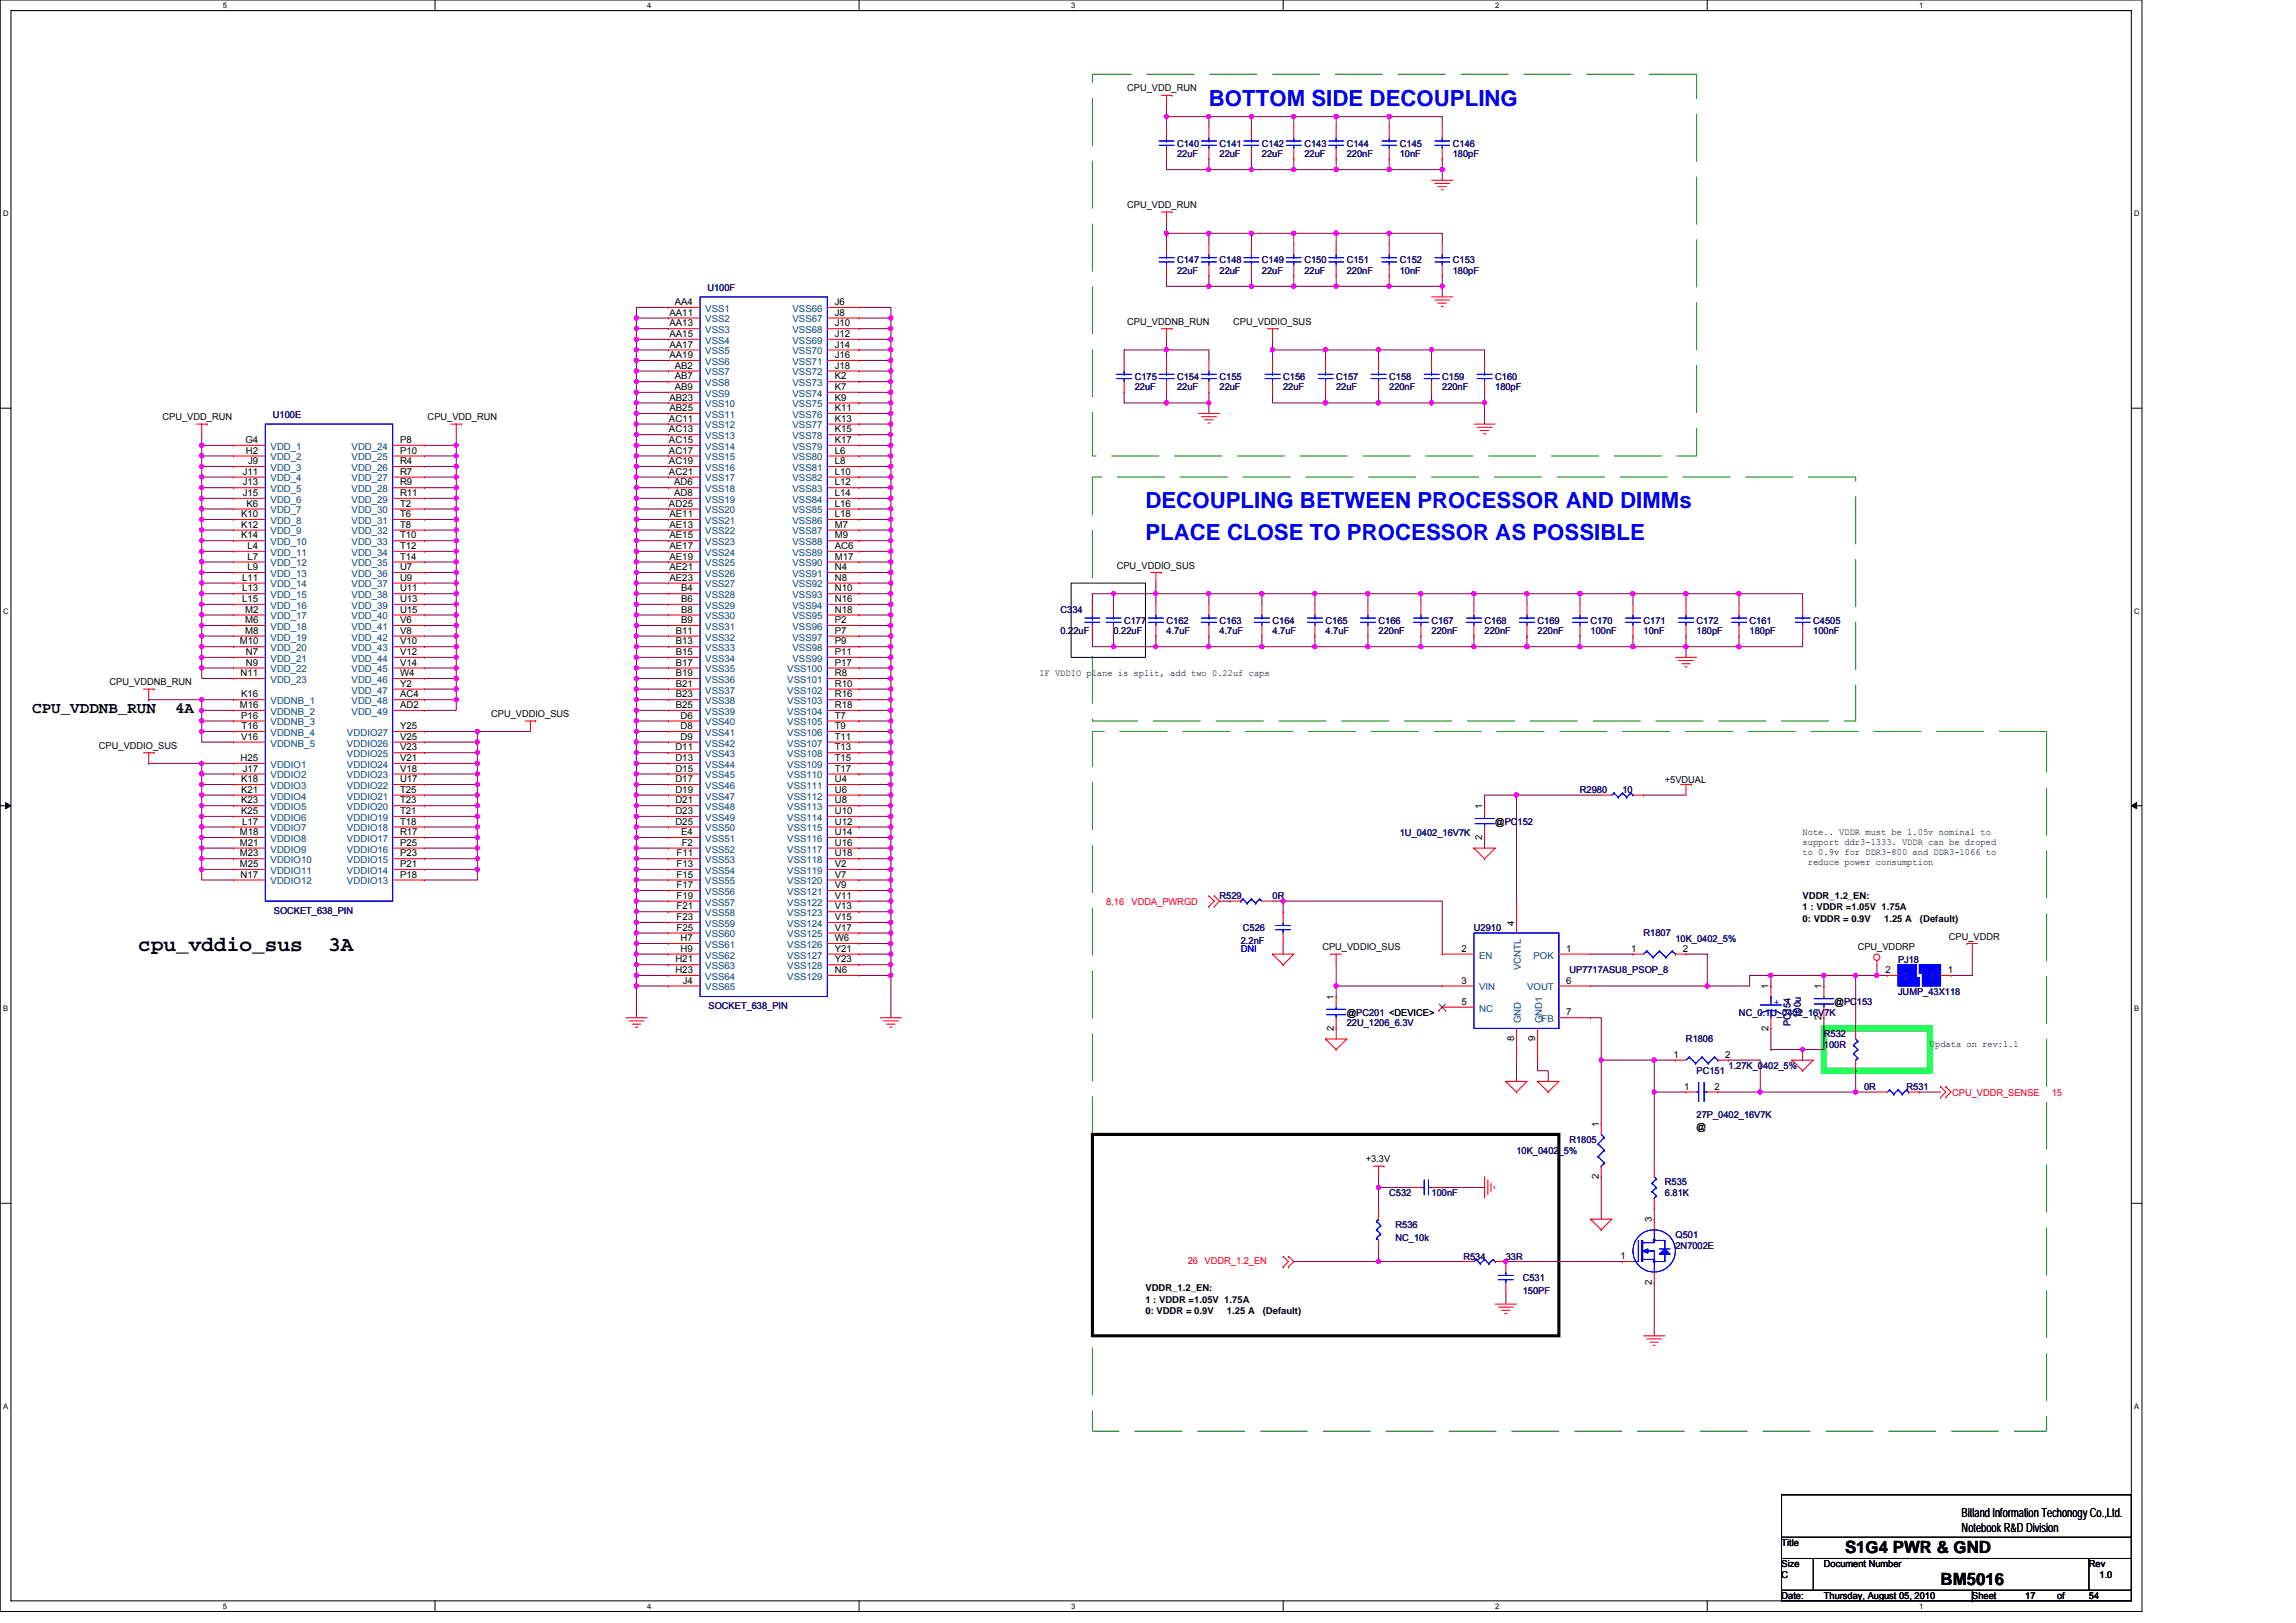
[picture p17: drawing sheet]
<svg xmlns="http://www.w3.org/2000/svg" width="297mm" height="210mm" viewBox="0 0 297 210" stroke-linecap="round" stroke-linejoin="round" font-family="sans-serif">
<defs><g id="words">
<g font-size="2.9" fill="#00f">
<text x="156.4" y="13.7">BOTTOM SIDE DECOUPLING</text>
<text x="148.2" y="65.8">DECOUPLING BETWEEN PROCESSOR AND DIMMs</text>
<text x="148.2" y="69.9">PLACE CLOSE TO PROCESSOR AS POSSIBLE</text>
</g>
<g font-size="2.7">
<text x="17.9" y="123">cpu_vddio_sus</text>
<text x="42.5" y="123">3A</text>
</g>
<g font-size="2.2">
<text x="238.7" y="200.9">S1G4 PWR &amp; GND</text>
<text x="251.1" y="205">BM5016</text>
</g>
<g font-size="2.1">
<text x="4.2" y="92.3">CPU_VDDNB_RUN</text>
<text x="22.6" y="92.3">4A</text>
</g>
<g font-size="1.6">
<text x="253.8" y="196.3">Bitland Information Techonogy Co.,Ltd.</text>
<text x="253.8" y="198.3">Notebook R&amp;D Division</text>
</g>
<g font-size="1.2">
<text x="145.8" y="11.8">CPU_VDD_RUN</text>
<text x="145.8" y="26.9">CPU_VDD_RUN</text>
<text x="86.6" y="40.9">AA11</text>
<text x="87.3" y="39.5">AA4</text>
<text x="108" y="39.5">J6</text>
<text x="108" y="40.9">J8</text>
<text x="145.8" y="42">CPU_VDDNB_RUN</text>
<text x="159.6" y="42">CPU_VDDIO_SUS</text>
<text x="86.6" y="42.2">AA13</text>
<text x="86.6" y="43.6">AA15</text>
<text x="86.6" y="45">AA17</text>
<text x="86.6" y="46.3">AA19</text>
<text x="87.3" y="47.7">AB2</text>
<text x="108" y="42.2">J10</text>
<text x="108" y="43.6">J12</text>
<text x="108" y="45">J14</text>
<text x="108" y="46.3">J16</text>
<text x="108" y="47.7">J18</text>
<text x="86.6" y="51.8">AB23</text>
<text x="86.6" y="53.2">AB25</text>
<text x="87.3" y="49.1">AB7</text>
<text x="87.3" y="50.5">AB9</text>
<text x="108" y="49.1">K2</text>
<text x="108" y="50.5">K7</text>
<text x="108" y="51.8">K9</text>
<text x="108" y="53.2">K11</text>
<text x="21" y="54.3">CPU_VDD_RUN</text>
<text x="31.7" y="57.3">G4</text>
<text x="31.8" y="58.7">H2</text>
<text x="51.7" y="57.3">P8</text>
<text x="51.7" y="58.7">P10</text>
<text x="55.3" y="54.3">CPU_VDD_RUN</text>
<text x="86.5" y="54.6">AC11</text>
<text x="86.5" y="55.9">AC13</text>
<text x="86.5" y="57.3">AC15</text>
<text x="86.5" y="58.7">AC17</text>
<text x="108" y="54.6">K13</text>
<text x="108" y="55.9">K15</text>
<text x="108" y="57.3">K17</text>
<text x="108" y="58.7">L6</text>
<text x="31.4" y="61.4">J11</text>
<text x="31.4" y="62.8">J13</text>
<text x="31.4" y="64.2">J15</text>
<text x="31.9" y="65.6">K6</text>
<text x="32.1" y="60">J9</text>
<text x="51.7" y="60">R4</text>
<text x="51.7" y="61.4">R7</text>
<text x="51.7" y="62.8">R9</text>
<text x="51.7" y="64.2">R11</text>
<text x="51.7" y="65.6">T2</text>
<text x="86.5" y="60">AC19</text>
<text x="86.5" y="61.4">AC21</text>
<text x="86.5" y="65.6">AD25</text>
<text x="87.2" y="62.8">AD6</text>
<text x="87.2" y="64.2">AD8</text>
<text x="108" y="60">L8</text>
<text x="108" y="61.4">L10</text>
<text x="108" y="62.8">L12</text>
<text x="108" y="64.2">L14</text>
<text x="108" y="65.6">L16</text>
<text x="31.2" y="66.9">K10</text>
<text x="31.2" y="68.3">K12</text>
<text x="31.2" y="69.7">K14</text>
<text x="32" y="71">L4</text>
<text x="51.7" y="66.9">T6</text>
<text x="51.7" y="68.3">T8</text>
<text x="51.7" y="69.7">T10</text>
<text x="51.7" y="71">T12</text>
<text x="86.6" y="66.9">AE11</text>
<text x="86.6" y="68.3">AE13</text>
<text x="86.6" y="69.7">AE15</text>
<text x="86.6" y="71">AE17</text>
<text x="108" y="66.9">L18</text>
<text x="108" y="68.3">M7</text>
<text x="108" y="69.7">M9</text>
<text x="108" y="71">AC6</text>
<text x="31.3" y="75.1">L11</text>
<text x="31.3" y="76.5">L13</text>
<text x="31.3" y="77.9">L15</text>
<text x="32" y="72.4">L7</text>
<text x="32" y="73.8">L9</text>
<text x="51.7" y="72.4">T14</text>
<text x="51.7" y="73.8">U7</text>
<text x="51.7" y="75.1">U9</text>
<text x="51.7" y="76.5">U11</text>
<text x="51.7" y="77.9">U13</text>
<text x="86.6" y="72.4">AE19</text>
<text x="86.6" y="73.8">AE21</text>
<text x="86.6" y="75.1">AE23</text>
<text x="88.1" y="76.5">B4</text>
<text x="88.1" y="77.9">B6</text>
<text x="108" y="72.4">M17</text>
<text x="108" y="73.8">N4</text>
<text x="108" y="75.1">N8</text>
<text x="108" y="76.5">N10</text>
<text x="108" y="77.9">N16</text>
<text x="144.5" y="73.6">CPU_VDDIO_SUS</text>
<text x="31" y="83.4">M10</text>
<text x="31.7" y="79.3">M2</text>
<text x="31.7" y="80.6">M6</text>
<text x="31.7" y="82">M8</text>
<text x="51.7" y="80.6">V6</text>
<text x="51.7" y="82">V8</text>
<text x="51.7" y="83.4">V10</text>
<text x="51.7" y="79.3">U15</text>
<text x="87.4" y="82">B11</text>
<text x="87.4" y="83.4">B13</text>
<text x="88.1" y="79.3">B8</text>
<text x="88.1" y="80.6">B9</text>
<text x="108" y="79.3">N18</text>
<text x="108" y="80.6">P2</text>
<text x="108" y="82">P7</text>
<text x="108" y="83.4">P9</text>
<text x="14.2" y="88.6">CPU_VDDNB_RUN</text>
<text x="31.1" y="87.5">N11</text>
<text x="31.8" y="84.8">N7</text>
<text x="31.8" y="86.1">N9</text>
<text x="51.7" y="84.8">V12</text>
<text x="51.7" y="86.1">V14</text>
<text x="51.7" y="87.5">W4</text>
<text x="51.7" y="88.9">Y2</text>
<text x="87.4" y="84.8">B15</text>
<text x="87.4" y="86.1">B17</text>
<text x="87.4" y="87.5">B19</text>
<text x="87.4" y="88.9">B21</text>
<text x="108" y="86.1">P17</text>
<text x="108" y="87.5">R8</text>
<text x="108" y="88.9">R10</text>
<text x="108" y="84.8">P11</text>
<text x="134.5" y="87.4">IF VDDIO plane is split, add two 0.22uf caps</text>
<text x="31" y="91.6">M16</text>
<text x="31.2" y="90.2">K16</text>
<text x="31.2" y="93">P16</text>
<text x="31.2" y="95.7">V16</text>
<text x="31.3" y="94.3">T16</text>
<text x="51.7" y="90.2">AC4</text>
<text x="51.7" y="91.6">AD2</text>
<text x="51.7" y="95.7">V25</text>
<text x="51.7" y="94.3">Y25</text>
<text x="63.5" y="92.8">CPU_VDDIO_SUS</text>
<text x="87.4" y="90.2">B23</text>
<text x="87.4" y="91.6">B25</text>
<text x="88" y="93">D6</text>
<text x="88" y="94.3">D8</text>
<text x="88" y="95.7">D9</text>
<text x="108" y="90.2">R16</text>
<text x="108" y="91.6">R18</text>
<text x="108" y="93">T7</text>
<text x="108" y="94.3">T9</text>
<text x="108" y="95.7">T11</text>
<text x="12.8" y="96.9">CPU_VDDIO_SUS</text>
<text x="31.1" y="98.5">H25</text>
<text x="31.2" y="101.2">K18</text>
<text x="31.4" y="99.8">J17</text>
<text x="51.7" y="101.2">U17</text>
<text x="51.7" y="99.8">V18</text>
<text x="51.7" y="98.5">V21</text>
<text x="51.7" y="97.1">V23</text>
<text x="87.4" y="97.1">D11</text>
<text x="87.4" y="98.5">D13</text>
<text x="87.4" y="99.8">D15</text>
<text x="87.4" y="101.2">D17</text>
<text x="108" y="97.1">T13</text>
<text x="108" y="98.5">T15</text>
<text x="108" y="99.8">T17</text>
<text x="108" y="101.2">U4</text>
<text x="215.4" y="101.3">+5VDUAL</text>
<text x="31.2" y="102.6">K21</text>
<text x="31.2" y="103.9">K23</text>
<text x="31.2" y="105.3">K25</text>
<text x="31.3" y="106.7">L17</text>
<text x="51.7" y="106.7">T18</text>
<text x="51.7" y="105.3">T21</text>
<text x="51.7" y="103.9">T23</text>
<text x="51.7" y="102.6">T25</text>
<text x="87.4" y="102.6">D19</text>
<text x="87.4" y="103.9">D21</text>
<text x="87.4" y="105.3">D23</text>
<text x="87.4" y="106.7">D25</text>
<text x="108" y="102.6">U6</text>
<text x="108" y="103.9">U8</text>
<text x="108" y="105.3">U10</text>
<text x="108" y="106.7">U12</text>
<text x="191.8" y="104.7" transform="rotate(-90 191.8 104.7)">1</text>
<text x="193.4" y="106.7">@PC152</text>
<text x="233.2" y="108">Note.. VDDR must be 1.05v nominal to</text>
<text x="31" y="108.1">M18</text>
<text x="31" y="109.4">M21</text>
<text x="31" y="110.8">M23</text>
<text x="31" y="112.2">M25</text>
<text x="31.1" y="113.6">N17</text>
<text x="51.7" y="113.6">P18</text>
<text x="51.7" y="112.2">P21</text>
<text x="51.7" y="110.8">P23</text>
<text x="51.7" y="109.4">P25</text>
<text x="51.7" y="108.1">R17</text>
<text x="87.5" y="110.8">F11</text>
<text x="87.5" y="112.2">F13</text>
<text x="87.5" y="113.6">F15</text>
<text x="88.1" y="108.1">E4</text>
<text x="88.2" y="109.4">F2</text>
<text x="108" y="108.1">U14</text>
<text x="108" y="109.4">U16</text>
<text x="108" y="110.8">U18</text>
<text x="108" y="112.2">V2</text>
<text x="108" y="113.6">V7</text>
<text x="191.8" y="108.6" transform="rotate(-90 191.8 108.6)">2</text>
<text x="233.2" y="109.3">support ddr3-1333. VDDR can be droped</text>
<text x="233.2" y="110.6">to 0.9v for DDR3-800 and DDR3-1066 to</text>
<text x="233.9" y="111.9">reduce power consumption</text>
<text x="87.5" y="114.9">F17</text>
<text x="87.5" y="116.3">F19</text>
<text x="87.5" y="117.7">F21</text>
<text x="87.5" y="119">F23</text>
<text x="108" y="114.9">V9</text>
<text x="108" y="116.3">V11</text>
<text x="108" y="117.7">V13</text>
<text x="108" y="119">V15</text>
<text x="195.9" y="119.8" transform="rotate(-90 195.9 119.8)">4</text>
<text x="233.2" y="116.3">VDDR_1.2_EN:</text>
<text x="233.2" y="117.8">1 : VDDR =1.05V 1.75A</text>
<text x="233.2" y="119.3">0: VDDR = 0.9V</text>
<text x="243.8" y="119.3">1.25 A</text>
<text x="248.4" y="119.3">(Default)</text>
<text x="87.4" y="124.5">H21</text>
<text x="87.4" y="125.9">H23</text>
<text x="87.5" y="120.4">F25</text>
<text x="88" y="121.8">H7</text>
<text x="88" y="123.1">H9</text>
<text x="108" y="120.4">V17</text>
<text x="108" y="121.8">W6</text>
<text x="108" y="123.1">Y21</text>
<text x="108" y="124.5">Y23</text>
<text x="108" y="125.9">N6</text>
<text x="171.1" y="122.9">CPU_VDDIO_SUS</text>
<text x="189.1" y="123.1">2</text>
<text x="202.6" y="123.1">1</text>
<text x="211" y="123.1">1</text>
<text x="217.7" y="123.1">2</text>
<text x="240.3" y="122.9">CPU_VDDRP</text>
<text x="243.9" y="125.9">2</text>
<text x="252" y="125.9">1</text>
<text x="252.1" y="121.6">CPU_VDDR</text>
<text x="88.3" y="127.3">J4</text>
<text x="172.6" y="129.3" transform="rotate(-90 172.6 129.3)">1</text>
<text x="174.2" y="131.4">@PC201 &lt;DEVICE&gt;</text>
<text x="189.1" y="127.3">3</text>
<text x="189.1" y="130">5</text>
<text x="202.6" y="131.4">7</text>
<text x="202.6" y="127.3">6</text>
<text x="228.8" y="128" transform="rotate(-90 228.8 128)">1</text>
<text x="235.7" y="132" transform="rotate(-90 235.7 132)">2</text>
<text x="235.7" y="128" transform="rotate(-90 235.7 128)">1</text>
<text x="237.3" y="130">@PC153</text>
<text x="172.6" y="133.3" transform="rotate(-90 172.6 133.3)">2</text>
<text x="195.9" y="134.7" transform="rotate(-90 195.9 134.7)">8</text>
<text x="198.6" y="134.7" transform="rotate(-90 198.6 134.7)">9</text>
<text x="216.5" y="136.9">1</text>
<text x="223.2" y="136.9">2</text>
<text x="228.8" y="133.3" transform="rotate(-90 228.8 133.3)">2</text>
<text x="249.7" y="135.4">Updata on rev:1.1</text>
<text x="217.9" y="141">1</text>
<text x="221.8" y="141">2</text>
<text x="206.9" y="145.8" transform="rotate(-90 206.9 145.8)">1</text>
<text x="219.5" y="146.2">@</text>
<text x="176.7" y="150.3">+3.3V</text>
<text x="206.9" y="152.5" transform="rotate(-90 206.9 152.5)">2</text>
<text x="213.7" y="158.2" transform="rotate(-90 213.7 158.2)">3</text>
<text x="148.2" y="167.1">VDDR_1.2_EN:</text>
<text x="209.6" y="162.9">1</text>
<text x="213.7" y="166.2" transform="rotate(-90 213.7 166.2)">2</text>
<text x="148.2" y="168.6">1 : VDDR =1.05V 1.75A</text>
<text x="148.2" y="170">0: VDDR = 0.9V</text>
<text x="158.7" y="170">1.25 A</text>
<text x="163.4" y="170">(Default)</text>
<text x="230.5" y="200">Title</text>
<text x="230.5" y="202.8">Size</text>
<text x="236" y="202.8">Document Number</text>
<text x="270.3" y="202.8">Rev</text>
<text x="230.5" y="206.9">Date:</text>
<text x="230.5" y="204.1">C</text>
<text x="236" y="206.9">Thursday, August 05, 2010</text>
<text x="255.2" y="206.9">Sheet</text>
<text x="262" y="206.9">17</text>
<text x="266.1" y="206.9">of</text>
<text x="270.3" y="206.9">54</text>
<text x="271.6" y="204.1">1.0</text>
</g>
<g font-size="1.2" fill="#000080">
<text x="152.3" y="19">C140</text>
<text x="152.3" y="20.3">22uF</text>
<text x="157.8" y="19">C141</text>
<text x="157.8" y="20.3">22uF</text>
<text x="163.3" y="19">C142</text>
<text x="163.3" y="20.3">22uF</text>
<text x="168.8" y="19">C143</text>
<text x="168.8" y="20.3">22uF</text>
<text x="174.2" y="19">C144</text>
<text x="174.2" y="20.3">220nF</text>
<text x="181.1" y="19">C145</text>
<text x="181.1" y="20.3">10nF</text>
<text x="188" y="19">C146</text>
<text x="188" y="20.3">180pF</text>
<text x="152.3" y="34">C147</text>
<text x="152.3" y="35.4">22uF</text>
<text x="157.8" y="34">C148</text>
<text x="157.8" y="35.4">22uF</text>
<text x="163.3" y="34">C149</text>
<text x="163.3" y="35.4">22uF</text>
<text x="168.8" y="34">C150</text>
<text x="168.8" y="35.4">22uF</text>
<text x="174.2" y="34">C151</text>
<text x="174.2" y="35.4">220nF</text>
<text x="181.1" y="34">C152</text>
<text x="181.1" y="35.4">10nF</text>
<text x="188" y="34">C153</text>
<text x="188" y="35.4">180pF</text>
<text x="91.5" y="37.6">U100F</text>
<text x="146.8" y="49.1">C175</text>
<text x="146.8" y="50.5">22uF</text>
<text x="152.3" y="49.1">C154</text>
<text x="152.3" y="50.5">22uF</text>
<text x="157.8" y="49.1">C155</text>
<text x="157.8" y="50.5">22uF</text>
<text x="166" y="49.1">C156</text>
<text x="166" y="50.5">22uF</text>
<text x="172.9" y="49.1">C157</text>
<text x="172.9" y="50.5">22uF</text>
<text x="179.7" y="49.1">C158</text>
<text x="179.7" y="50.5">220nF</text>
<text x="186.6" y="49.1">C159</text>
<text x="186.6" y="50.5">220nF</text>
<text x="193.4" y="49.1">C160</text>
<text x="193.4" y="50.5">180pF</text>
<text x="35.3" y="54.1">U100E</text>
<text x="137.2" y="79.3">C334</text>
<text x="137.2" y="82">0.22uF</text>
<text x="144.1" y="82">0.22uF</text>
<text x="145.4" y="80.7">C177</text>
<text x="150.9" y="80.7">C162</text>
<text x="150.9" y="82">4.7uF</text>
<text x="157.8" y="80.7">C163</text>
<text x="157.8" y="82">4.7uF</text>
<text x="164.6" y="80.7">C164</text>
<text x="164.6" y="82">4.7uF</text>
<text x="171.5" y="80.7">C165</text>
<text x="171.5" y="82">4.7uF</text>
<text x="178.3" y="80.7">C166</text>
<text x="178.3" y="82">220nF</text>
<text x="185.2" y="80.7">C167</text>
<text x="185.2" y="82">220nF</text>
<text x="192.1" y="80.7">C168</text>
<text x="192.1" y="82">220nF</text>
<text x="198.9" y="80.7">C169</text>
<text x="198.9" y="82">220nF</text>
<text x="205.8" y="80.7">C170</text>
<text x="205.8" y="82">100nF</text>
<text x="212.6" y="80.7">C171</text>
<text x="212.6" y="82">10nF</text>
<text x="219.5" y="80.7">C172</text>
<text x="219.5" y="82">180pF</text>
<text x="226.4" y="80.7">C161</text>
<text x="226.4" y="82">180pF</text>
<text x="234.6" y="80.7">C4505</text>
<text x="234.6" y="82">100nF</text>
<text x="204.4" y="102.6">R2980</text>
<text x="209.9" y="102.6">10</text>
<text x="181.1" y="108.1">1U_0402_16V7K</text>
<text x="35.4" y="118.3">SOCKET_638_PIN</text>
<text x="157.8" y="116.3">R529</text>
<text x="164.6" y="116.3">0R</text>
<text x="160.5" y="122.1">2.2nF</text>
<text x="160.8" y="120.5">C526</text>
<text x="190.7" y="120.5">U2910</text>
<text x="203" y="125.9">UP7717ASU8_PSOP_8</text>
<text x="212.6" y="121.1">R1807</text>
<text x="216.8" y="121.8">10K_0402_5%</text>
<text x="245.6" y="124.6">PJ18</text>
<text x="91.7" y="130.6">SOCKET_638_PIN</text>
<text x="225" y="131.4">NC_0.1U_0402_16V7K</text>
<text x="233" y="131.7" transform="rotate(-90 233 131.7)">100u</text>
<text x="245.6" y="128.7">JUMP_43X118</text>
<text x="174.2" y="132.8">22U_1206_6.3V</text>
<text x="218.1" y="134.9">R1806</text>
<text x="231.6" y="132.8" transform="rotate(-90 231.6 132.8)">PC154</text>
<text x="236" y="134.2">R532</text>
<text x="236" y="135.6">100R</text>
<text x="219.5" y="139">PC151</text>
<text x="223.6" y="138.3">1.27K_0402_5%</text>
<text x="241.2" y="141">0R</text>
<text x="246.7" y="141">R531</text>
<text x="196.2" y="149.3">10K_0402_5%</text>
<text x="203" y="147.9">R1805</text>
<text x="219.5" y="144.6">27P_0402_16V7K</text>
<text x="179.7" y="154.7">C532</text>
<text x="185.2" y="154.7">100nF</text>
<text x="215.4" y="153.4">R535</text>
<text x="215.4" y="154.7">6.81K</text>
<text x="180.5" y="158.9">R536</text>
<text x="180.5" y="160.5">NC_10k</text>
<text x="216.8" y="160.2">Q501</text>
<text x="216.8" y="161.6">2N7002E</text>
<text x="189.3" y="163">R534</text>
<text x="194.8" y="163">33R</text>
<text x="197" y="165.7">C531</text>
<text x="197" y="167.4">150PF</text>
</g>
<g font-size="1.2" fill="#004080">
<text x="91.2" y="40.3">VSS1</text>
<text x="91.2" y="41.7">VSS2</text>
<text x="102.5" y="40.3">VSS66</text>
<text x="102.5" y="41.7">VSS67</text>
<text x="91.2" y="43.1">VSS3</text>
<text x="91.2" y="44.5">VSS4</text>
<text x="91.2" y="45.8">VSS5</text>
<text x="91.2" y="47.2">VSS6</text>
<text x="102.5" y="43.1">VSS68</text>
<text x="102.5" y="44.5">VSS69</text>
<text x="102.5" y="45.8">VSS70</text>
<text x="102.5" y="47.2">VSS71</text>
<text x="91.2" y="48.6">VSS7</text>
<text x="91.2" y="50">VSS8</text>
<text x="91.2" y="51.3">VSS9</text>
<text x="91.2" y="52.7">VSS10</text>
<text x="102.5" y="48.6">VSS72</text>
<text x="102.5" y="50">VSS73</text>
<text x="102.5" y="51.3">VSS74</text>
<text x="102.5" y="52.7">VSS75</text>
<text x="35" y="58.2">VDD_1</text>
<text x="35" y="59.6">VDD_2</text>
<text x="45.5" y="58.2">VDD_24</text>
<text x="45.5" y="59.6">VDD_25</text>
<text x="91.2" y="54.1">VSS11</text>
<text x="91.2" y="55.4">VSS12</text>
<text x="91.2" y="56.8">VSS13</text>
<text x="91.2" y="58.2">VSS14</text>
<text x="91.2" y="59.6">VSS15</text>
<text x="102.5" y="54.1">VSS76</text>
<text x="102.5" y="55.4">VSS77</text>
<text x="102.5" y="56.8">VSS78</text>
<text x="102.5" y="58.2">VSS79</text>
<text x="102.5" y="59.6">VSS80</text>
<text x="35" y="60.9">VDD_3</text>
<text x="35" y="62.3">VDD_4</text>
<text x="35" y="63.7">VDD_5</text>
<text x="35" y="65">VDD_6</text>
<text x="45.5" y="60.9">VDD_26</text>
<text x="45.5" y="62.3">VDD_27</text>
<text x="45.5" y="63.7">VDD_28</text>
<text x="45.5" y="65">VDD_29</text>
<text x="91.2" y="60.9">VSS16</text>
<text x="91.2" y="62.3">VSS17</text>
<text x="91.2" y="63.7">VSS18</text>
<text x="91.2" y="65">VSS19</text>
<text x="102.5" y="60.9">VSS81</text>
<text x="102.5" y="62.3">VSS82</text>
<text x="102.5" y="63.7">VSS83</text>
<text x="102.5" y="65">VSS84</text>
<text x="35" y="66.4">VDD_7</text>
<text x="35" y="67.8">VDD_8</text>
<text x="35" y="69.2">VDD_9</text>
<text x="35" y="70.5">VDD_10</text>
<text x="35" y="71.9">VDD_11</text>
<text x="45.5" y="66.4">VDD_30</text>
<text x="45.5" y="67.8">VDD_31</text>
<text x="45.5" y="69.2">VDD_32</text>
<text x="45.5" y="70.5">VDD_33</text>
<text x="45.5" y="71.9">VDD_34</text>
<text x="91.2" y="66.4">VSS20</text>
<text x="91.2" y="67.8">VSS21</text>
<text x="91.2" y="69.2">VSS22</text>
<text x="91.2" y="70.5">VSS23</text>
<text x="91.2" y="71.9">VSS24</text>
<text x="102.5" y="66.4">VSS85</text>
<text x="102.5" y="67.8">VSS86</text>
<text x="102.5" y="69.2">VSS87</text>
<text x="102.5" y="70.5">VSS88</text>
<text x="102.5" y="71.9">VSS89</text>
<text x="35" y="73.3">VDD_12</text>
<text x="35" y="74.6">VDD_13</text>
<text x="35" y="76">VDD_14</text>
<text x="35" y="77.4">VDD_15</text>
<text x="45.5" y="73.3">VDD_35</text>
<text x="45.5" y="74.6">VDD_36</text>
<text x="45.5" y="76">VDD_37</text>
<text x="45.5" y="77.4">VDD_38</text>
<text x="91.2" y="73.3">VSS25</text>
<text x="91.2" y="74.6">VSS26</text>
<text x="91.2" y="76">VSS27</text>
<text x="91.2" y="77.4">VSS28</text>
<text x="102.5" y="73.3">VSS90</text>
<text x="102.5" y="74.6">VSS91</text>
<text x="102.5" y="76">VSS92</text>
<text x="102.5" y="77.4">VSS93</text>
<text x="35" y="80.1">VDD_17</text>
<text x="35" y="81.5">VDD_18</text>
<text x="35" y="82.9">VDD_19</text>
<text x="35" y="78.8">VDD_16</text>
<text x="45.5" y="78.8">VDD_39</text>
<text x="45.5" y="81.5">VDD_41</text>
<text x="45.5" y="82.9">VDD_42</text>
<text x="45.5" y="80.1">VDD_40</text>
<text x="91.2" y="78.8">VSS29</text>
<text x="91.2" y="80.1">VSS30</text>
<text x="91.2" y="81.5">VSS31</text>
<text x="91.2" y="82.9">VSS32</text>
<text x="102.5" y="78.8">VSS94</text>
<text x="102.5" y="80.1">VSS95</text>
<text x="102.5" y="81.5">VSS96</text>
<text x="102.5" y="82.9">VSS97</text>
<text x="35" y="84.2">VDD_20</text>
<text x="35" y="85.6">VDD_21</text>
<text x="35" y="87">VDD_22</text>
<text x="35" y="88.3">VDD_23</text>
<text x="45.5" y="84.2">VDD_43</text>
<text x="45.5" y="85.6">VDD_44</text>
<text x="45.5" y="87">VDD_45</text>
<text x="45.5" y="88.3">VDD_46</text>
<text x="45.5" y="89.7">VDD_47</text>
<text x="91.2" y="84.2">VSS33</text>
<text x="91.2" y="85.6">VSS34</text>
<text x="91.2" y="87">VSS35</text>
<text x="91.2" y="88.3">VSS36</text>
<text x="91.2" y="89.7">VSS37</text>
<text x="101.9" y="87">VSS100</text>
<text x="101.9" y="88.3">VSS101</text>
<text x="101.9" y="89.7">VSS102</text>
<text x="102.5" y="84.2">VSS98</text>
<text x="102.5" y="85.6">VSS99</text>
<text x="35" y="91.1">VDDNB_1</text>
<text x="35" y="92.5">VDDNB_2</text>
<text x="35" y="93.9">VDDNB_3</text>
<text x="35" y="95.2">VDDNB_4</text>
<text x="44.9" y="95.2">VDDIO27</text>
<text x="45.5" y="91.1">VDD_48</text>
<text x="45.5" y="92.5">VDD_49</text>
<text x="91.2" y="91.1">VSS38</text>
<text x="91.2" y="92.5">VSS39</text>
<text x="91.2" y="93.9">VSS40</text>
<text x="91.2" y="95.2">VSS41</text>
<text x="101.9" y="91.1">VSS103</text>
<text x="101.9" y="92.5">VSS104</text>
<text x="101.9" y="93.9">VSS105</text>
<text x="101.9" y="95.2">VSS106</text>
<text x="35" y="96.6">VDDNB_5</text>
<text x="35" y="99.3">VDDIO1</text>
<text x="35" y="100.7">VDDIO2</text>
<text x="44.9" y="100.7">VDDIO23</text>
<text x="44.9" y="99.3">VDDIO24</text>
<text x="44.9" y="98">VDDIO25</text>
<text x="44.9" y="96.6">VDDIO26</text>
<text x="91.2" y="96.6">VSS42</text>
<text x="91.2" y="98">VSS43</text>
<text x="91.2" y="99.3">VSS44</text>
<text x="91.2" y="100.7">VSS45</text>
<text x="101.9" y="96.6">VSS107</text>
<text x="101.9" y="98">VSS108</text>
<text x="101.9" y="99.3">VSS109</text>
<text x="101.9" y="100.7">VSS110</text>
<text x="35" y="102.1">VDDIO3</text>
<text x="35" y="103.4">VDDIO4</text>
<text x="35" y="104.8">VDDIO5</text>
<text x="35" y="106.2">VDDIO6</text>
<text x="35" y="107.6">VDDIO7</text>
<text x="44.9" y="107.6">VDDIO18</text>
<text x="44.9" y="106.2">VDDIO19</text>
<text x="44.9" y="104.8">VDDIO20</text>
<text x="44.9" y="103.4">VDDIO21</text>
<text x="44.9" y="102.1">VDDIO22</text>
<text x="91.2" y="102.1">VSS46</text>
<text x="91.2" y="103.4">VSS47</text>
<text x="91.2" y="104.8">VSS48</text>
<text x="91.2" y="106.2">VSS49</text>
<text x="91.2" y="107.6">VSS50</text>
<text x="101.9" y="102.1">VSS111</text>
<text x="101.9" y="103.4">VSS112</text>
<text x="101.9" y="104.8">VSS113</text>
<text x="101.9" y="106.2">VSS114</text>
<text x="101.9" y="107.6">VSS115</text>
<text x="35" y="108.9">VDDIO8</text>
<text x="35" y="110.3">VDDIO9</text>
<text x="35" y="111.7">VDDIO10</text>
<text x="35" y="113.1">VDDIO11</text>
<text x="44.9" y="113.1">VDDIO14</text>
<text x="44.9" y="111.7">VDDIO15</text>
<text x="44.9" y="110.3">VDDIO16</text>
<text x="44.9" y="108.9">VDDIO17</text>
<text x="91.2" y="108.9">VSS51</text>
<text x="91.2" y="110.3">VSS52</text>
<text x="91.2" y="111.7">VSS53</text>
<text x="91.2" y="113.1">VSS54</text>
<text x="101.9" y="108.9">VSS116</text>
<text x="101.9" y="110.3">VSS117</text>
<text x="101.9" y="111.7">VSS118</text>
<text x="101.9" y="113.1">VSS119</text>
<text x="35" y="114.4">VDDIO12</text>
<text x="44.9" y="114.4">VDDIO13</text>
<text x="91.2" y="114.4">VSS55</text>
<text x="91.2" y="115.8">VSS56</text>
<text x="91.2" y="117.2">VSS57</text>
<text x="91.2" y="118.5">VSS58</text>
<text x="91.2" y="119.9">VSS59</text>
<text x="101.9" y="114.4">VSS120</text>
<text x="101.9" y="115.8">VSS121</text>
<text x="101.9" y="117.2">VSS122</text>
<text x="101.9" y="118.5">VSS123</text>
<text x="101.9" y="119.9">VSS124</text>
<text x="91.2" y="121.3">VSS60</text>
<text x="91.2" y="122.6">VSS61</text>
<text x="91.2" y="124">VSS62</text>
<text x="91.2" y="125.4">VSS63</text>
<text x="101.9" y="121.3">VSS125</text>
<text x="101.9" y="122.6">VSS126</text>
<text x="101.9" y="124">VSS127</text>
<text x="101.9" y="125.4">VSS128</text>
<text x="191.4" y="124">EN</text>
<text x="196.8" y="125.5" transform="rotate(-90 196.8 125.5)">VCNTL</text>
<text x="198.4" y="124">POK</text>
<text x="91.2" y="126.8">VSS64</text>
<text x="91.2" y="128.1">VSS65</text>
<text x="101.9" y="126.8">VSS129</text>
<text x="191.4" y="128.1">VIN</text>
<text x="191.4" y="130.9">NC</text>
<text x="197.6" y="128.1">VOUT</text>
<text x="246.2" y="126.8">2</text>
<text x="249.7" y="126.8">1</text>
<text x="196.8" y="132.4" transform="rotate(-90 196.8 132.4)">GND</text>
<text x="199.4" y="132.2">FB</text>
<text x="199.5" y="132.4" transform="rotate(-90 199.5 132.4)">GND1</text>
</g>
<g font-size="1.2" fill="#f00">
<text x="143.1" y="117">8,16</text>
<text x="146.4" y="117">VDDA_PWRGD</text>
<text x="252.6" y="141.9">CPU_VDDR_SENSE</text>
<text x="265.4" y="141.9">15</text>
<text x="153.7" y="163.5">26 VDDR_1.2_EN</text>
</g>
<g font-size="1.2" fill="#00f">
<text x="160.5" y="123.2">DNI</text>
<text x="229.5" y="130">+</text>
</g>
<g font-size="1">
<text x="28.8" y="1">5</text>
<text x="83.7" y="1">4</text>
<text x="138.6" y="1">3</text>
<text x="193.4" y="1">2</text>
<text x="248.3" y="1">1</text>
<text x=".4" y="28">D</text>
<text x="276.1" y="28">D</text>
<text x=".4" y="79.4">C</text>
<text x="276.1" y="79.4">C</text>
<text x=".4" y="130.9">B</text>
<text x="276.1" y="130.9">B</text>
<text x=".4" y="182.3">A</text>
<text x="276.1" y="182.3">A</text>
<text x="28.8" y="208.2">5</text>
<text x="83.7" y="208.2">4</text>
<text x="138.6" y="208.2">3</text>
<text x="193.4" y="208.2">2</text>
<text x="248.3" y="208.2">1</text>
</g>
</g></defs>
<path d="M0 0h277.1v208.5h-277.1zM1.4 1.4h274.3v205.7h-274.3z" fill="none" stroke="#000" stroke-width=".13"/>
<g fill="#fff">
<path d="M28.8 .1h.6v1.1h-.6z"/>
<path d="M28.8 207.3h.6v1.1h-.6z"/>
</g>
<path d="M56.3 0v1.4M56.3 207.1v1.4" fill="none" stroke="#000" stroke-width=".13"/>
<g fill="#fff">
<path d="M83.7 .1h.6v1.1h-.6z"/>
<path d="M83.7 207.3h.6v1.1h-.6z"/>
</g>
<path d="M111.1 0v1.4M111.1 207.1v1.4" fill="none" stroke="#000" stroke-width=".13"/>
<g fill="#fff">
<path d="M138.6 .1h.5v1.1h-.5z"/>
<path d="M138.6 207.3h.5v1.1h-.5z"/>
</g>
<path d="M166 0v1.4M166 207.1v1.4" fill="none" stroke="#000" stroke-width=".13"/>
<g fill="#fff">
<path d="M193.4 .1h.6v1.1h-.6z"/>
<path d="M193.4 207.3h.6v1.1h-.6z"/>
</g>
<path d="M220.9 0v1.4M220.9 207.1v1.4" fill="none" stroke="#000" stroke-width=".13"/>
<g fill="#fff">
<path d="M248.3 .1h.6v1.1h-.6z"/>
<path d="M248.3 207.3h.6v1.1h-.6z"/>
<path d="M.4 27.1h.7v1.1h-.7z"/>
<path d="M276.1 27.1h.7v1.1h-.7z"/>
<path d="M.4 78.5h.7v1.1h-.7z"/>
<path d="M276.1 78.5h.7v1.1h-.7z"/>
</g>
<path d="M0 52.8h1.4M275.7 52.8h1.4" fill="none" stroke="#000" stroke-width=".13"/>
<g fill="#fff">
<path d="M.4 130h.7v1.1h-.7z"/>
<path d="M276.1 130h.7v1.1h-.7z"/>
</g>
<path d="M0 104.2h1.4M275.7 104.2h1.4" fill="none" stroke="#000" stroke-width=".13"/>
<path d="M.7 103.8l.7 .4-.7 .4zM275.7 104.2l.7-.4v.8z" fill="#000" stroke="#000" stroke-width=".13"/>
<g fill="#fff">
<path d="M.4 181.4h.7v1.1h-.7z"/>
<path d="M276.1 181.4h.7v1.1h-.7z"/>
</g>
<path d="M138.6 75.4h9.6v9.6h-9.6zM0 155.7h1.4M275.7 155.7h1.4M230.5 193.4h45.2v13.7h-45.2zM230.5 198.9h45.2M230.5 201.6h45.2M230.5 205.7h45.2M234.6 201.6v4.1M255.2 207.1h.1M255.2 205.7v1.4M270.3 201.6v4.1" fill="none" stroke="#000" stroke-width=".13"/>
<path d="M141.3 9.6h78.2v49.4h-78.2zM141.3 61.7h98.8v31.6h-98.8zM141.3 94.6h123.5v90.6h-123.5z" fill="none" stroke="#008000" stroke-width=".13" stroke-dasharray="6.1 2"/>
<path d="M141.3 146.8h60.4v26h-60.4z" fill="none" stroke="#000" stroke-width=".4"/>
<path d="M236 133.1h13.7v5.4h-13.7z" fill="none" stroke="#00ff40" stroke-width=".8"/>
<g fill="none" stroke="#800040" stroke-width=".13">
<path d="M150.9 15.1v1.4M150.9 13.7v1.4M150.9 15.1h35.7v1.4M150.9 15.1h.1M156.4 15.1h.1M156.4 15.1v1.4M161.9 15.1h.1M161.9 15.1v1.4M167.4 15.1h.1M167.4 15.1v1.4M172.9 15.1v1.4M172.9 15.1h.1"/>
<path d="M179.7 15.1h.1M179.7 15.1v1.4M86.5 39.8h-4.2v1.3M111.1 39.8h4.1v1.3M150.9 20.6v1.3h5.5M150.9 35.7v1.3h5.5M150.9 28.8v1.4M150.9 30.2v1.4M150.9 30.2h.1M150.9 30.2h5.5M156.4 21.9h.1M156.4 20.6v1.3"/>
<path d="M156.4 30.2h5.5M156.4 37h.1M156.4 30.2h.1M156.4 35.7v1.3M156.4 21.9h30.2M156.4 37h30.2M156.4 30.2v1.4M161.9 21.9h.1M161.9 20.6v1.3M161.9 37h.1M161.9 35.7v1.3M161.9 30.2v1.4"/>
<path d="M161.9 30.2h.1M161.9 30.2h24.7v1.4M167.4 21.9h.1M167.4 20.6v1.3M167.4 30.2v1.4M167.4 37h.1M167.4 35.7v1.3M167.4 30.2h.1M172.9 20.6v1.3M172.9 35.7v1.3M172.9 21.9h.1M172.9 30.2h.1"/>
<path d="M172.9 37h.1M172.9 30.2v1.4M179.7 20.6v1.3M179.7 21.9h.1M179.7 30.2h.1M179.7 30.2v1.4M179.7 35.7v1.3M179.7 37h.1M186.6 21.9v1.4M186.6 20.6v1.3M186.6 37v1.4M186.6 35.7v1.3"/>
<path d="M26.1 56.2v1.4M26.1 59h.1M26.1 57.6h.1M26.1 59h4.1M26.1 57.6h4.1M26.1 57.6v28.8M54.9 59h4.1M54.9 57.6h4.1M59 59h.1M59 56.2v1.4M59 57.6h.1M59 57.6v32.9"/>
<path d="M82.3 59h.1M82.3 54.9h.1M82.3 48h.1M82.3 50.8h.1M82.3 42.5h.1M82.3 53.5h.1M82.3 45.3h.1M82.3 50.8h4.2M82.3 43.9h4.2M82.3 45.3h4.2M82.3 49.4h4.2M82.3 56.2h4.2"/>
<path d="M82.3 59h4.2M82.3 53.5h4.2M82.3 57.6h.1M82.3 56.2h.1M82.3 41.1h4.2M82.3 41.1h.1M82.3 43.9h.1M82.3 46.6h.1M82.3 42.5h4.2M82.3 46.6h4.2M82.3 52.1h.1M82.3 49.4h.1"/>
<path d="M82.3 48h4.2M82.3 54.9h4.2M82.3 52.1h4.2M82.3 57.6h4.2M82.3 41.1v90.6M111.1 59h4.1M111.1 57.6h4.1M111.1 54.9h4.1M111.1 53.5h4.1M111.1 56.2h4.1M111.1 50.8h4.1M111.1 46.6h4.1"/>
<path d="M111.1 48h4.1M111.1 49.4h4.1M111.1 52.1h4.1M111.1 41.1h4.1M111.1 45.3h4.1M111.1 43.9h4.1M111.1 42.5h4.1M115.2 43.9h.1M115.2 45.3h.1M115.2 57.6h.1M115.2 46.6h.1M115.2 59h.1"/>
<path d="M115.2 50.8h.1M115.2 52.1h.1M115.2 53.5h.1M115.2 41.1h.1M115.2 49.4h.1M115.2 42.5h.1M115.2 56.2h.1M115.2 54.9h.1M115.2 48h.1M115.2 41.1v90.6M145.4 50.8v1.3h5.5M150.9 52.1h.1"/>
<path d="M150.9 50.8v1.3M150.9 43.9v1.4M150.9 45.3v1.3M150.9 45.3h.1M150.9 45.3h5.5v1.3M150.9 45.3h-5.5v1.3M150.9 52.1h5.5M156.4 52.1h.1M156.4 50.8v1.3M156.4 52.1v1.4M164.6 45.3h27.5v1.3M164.6 50.8v1.3h6.9"/>
<path d="M164.6 43.9v1.4M164.6 45.3v1.3M164.6 45.3h.1M171.5 50.8v1.3M171.5 45.3h.1M171.5 45.3v1.3M171.5 52.1h.1M171.5 52.1h20.6M178.3 50.8v1.3M178.3 45.3h.1M178.3 45.3v1.3M178.3 52.1h.1"/>
<path d="M185.2 45.3h.1M185.2 52.1h.1M185.2 45.3v1.3M185.2 50.8v1.3M192.1 50.8v1.3M192.1 52.1v2.8M26.1 65.8h.1M26.1 60.3h.1M26.1 63.1h.1M26.1 64.5h.1M26.1 61.7h.1M26.1 70h.1"/>
<path d="M26.1 74.1h.1M26.1 76.8h.1M26.1 75.4h.1M26.1 71.3h.1M26.1 72.7h.1M26.1 68.6h.1M26.1 67.2h.1M26.1 78.2h.1M26.1 79.6h.1M26.1 79.6h4.1M26.1 72.7h4.1M26.1 68.6h4.1"/>
<path d="M26.1 78.2h4.1M26.1 75.4h4.1M26.1 70h4.1M26.1 71.3h4.1M26.1 76.8h4.1M26.1 74.1h4.1M26.1 64.5h4.1M26.1 63.1h4.1M26.1 60.3h4.1M26.1 67.2h4.1M26.1 61.7h4.1M26.1 65.8h4.1"/>
<path d="M54.9 79.6h4.1M54.9 60.3h4.1M54.9 61.7h4.1M54.9 64.5h4.1M54.9 67.2h4.1M54.9 65.8h4.1M54.9 63.1h4.1M54.9 72.7h4.1M54.9 71.3h4.1M54.9 68.6h4.1M54.9 70h4.1M54.9 78.2h4.1"/>
<path d="M54.9 76.8h4.1M54.9 74.1h4.1M54.9 75.4h4.1M59 79.6h.1M59 70h.1M59 71.3h.1M59 67.2h.1M59 63.1h.1M59 68.6h.1M59 65.8h.1M59 61.7h.1M59 60.3h.1"/>
<path d="M59 64.5h.1M59 72.7h.1M59 78.2h.1M59 75.4h.1M59 76.8h.1M59 74.1h.1M82.3 68.6h.1M82.3 64.5h.1M82.3 72.7h.1M82.3 78.2h.1M82.3 60.3h.1M82.3 75.4h.1"/>
<path d="M82.3 67.2h.1M82.3 60.3h4.2M82.3 64.5h4.2M82.3 75.4h4.2M82.3 74.1h4.2M82.3 63.1h4.2M82.3 70h4.2M82.3 79.6h4.2M82.3 68.6h4.2M82.3 79.6h.1M82.3 76.8h.1M82.3 63.1h.1"/>
<path d="M82.3 71.3h.1M82.3 65.8h.1M82.3 70h.1M82.3 61.7h.1M82.3 74.1h.1M82.3 61.7h4.2M82.3 65.8h4.2M82.3 71.3h4.2M82.3 67.2h4.2M82.3 78.2h4.2M82.3 72.7h4.2M82.3 76.8h4.2"/>
<path d="M111.1 79.6h4.1M111.1 78.2h4.1M111.1 74.1h4.1M111.1 76.8h4.1M111.1 70h4.1M111.1 75.4h4.1M111.1 71.3h4.1M111.1 72.7h4.1M111.1 68.6h4.1M111.1 67.2h4.1M111.1 63.1h4.1M111.1 61.7h4.1"/>
<path d="M111.1 64.5h4.1M111.1 60.3h4.1M111.1 65.8h4.1M115.2 60.3h.1M115.2 64.5h.1M115.2 79.6h.1M115.2 74.1h.1M115.2 67.2h.1M115.2 65.8h.1M115.2 71.3h.1M115.2 78.2h.1M115.2 72.7h.1"/>
<path d="M115.2 61.7h.1M115.2 63.1h.1M115.2 68.6h.1M115.2 75.4h.1M115.2 70h.1M115.2 76.8h.1M144.1 76.8h.1M144.1 76.8h5.4M144.1 76.8h-2.8v1.4M144.1 76.8v1.4M149.5 75.4v1.4M149.5 76.8v1.4"/>
<path d="M149.5 76.8h.1M149.5 76.8h68.6M156.4 76.8v1.4M156.4 76.8h.1M163.3 76.8v1.4M163.3 76.8h.1M170.1 76.8v1.4M170.1 76.8h.1M177 76.8v1.4M177 76.8h.1M183.8 76.8v1.4M183.8 76.8h.1"/>
<path d="M190.7 76.8h.1M190.7 76.8v1.4M197.5 76.8v1.4M197.5 76.8h.1M204.4 76.8v1.4M204.4 76.8h.1M211.3 76.8v1.4M211.3 76.8h.1M218.1 76.8v1.4M218.1 76.8h6.9M225 76.8h.1M225 76.8v1.4"/>
<path d="M225 76.8h8.2v1.4M19.2 90.5h.1M19.2 98.8h.1M19.2 90.5h6.9M19.2 98.8h6.9M26.1 98.8v1.3M26.1 98.8h4.1M26.1 86.4h.1M26.1 83.7h.1M26.1 85h.1M26.1 82.3h.1M26.1 80.9h.1"/>
<path d="M26.1 82.3h4.1M26.1 85h4.1M26.1 83.7h4.1M26.1 80.9h4.1M26.1 86.4v1.4h4.1M26.1 91.9v4.1h4.1M26.1 93.3h.1M26.1 94.6h.1M26.1 91.9h.1M26.1 90.5v1.4M26.1 91.9h4.1M26.1 94.6h4.1"/>
<path d="M26.1 93.3h4.1M26.1 90.5h4.1M26.1 86.4h4.1M54.9 85h4.1M54.9 83.7h4.1M54.9 80.9h4.1M54.9 82.3h4.1M54.9 90.5h.1M54.9 89.2h4.1M54.9 86.4h4.1M54.9 87.8h4.1M54.9 94.6h6.9"/>
<path d="M54.9 97.4h6.9M54.9 98.8h6.9M54.9 96h6.9M54.9 90.5h4.1M59 82.3h.1M59 83.7h.1M59 80.9h.1M59 87.8h.1M59 89.2h.1M59 86.4h.1M59 90.5v1.4h-4.1M59 85h.1"/>
<path d="M61.8 96v17.9h-6.9M61.8 94.6h.1M61.8 98.8h.1M61.8 97.4h.1M61.8 96h.1M61.8 94.6v1.4M61.8 94.6h6.8M82.3 93.3h.1M82.3 80.9h.1M82.3 90.5h.1M82.3 98.8h.1M82.3 86.4h.1"/>
<path d="M82.3 83.7h.1M82.3 87.8h.1M82.3 96h.1M82.3 80.9h4.2M82.3 97.4h4.2M82.3 91.9h4.2M82.3 85h4.2M82.3 96h4.2M82.3 86.4h4.2M82.3 90.5h4.2M82.3 85h.1M82.3 94.6h.1"/>
<path d="M82.3 89.2h.1M82.3 82.3h.1M82.3 97.4h.1M82.3 91.9h.1M82.3 83.7h4.2M82.3 87.8h4.2M82.3 93.3h4.2M82.3 82.3h4.2M82.3 89.2h4.2M82.3 94.6h4.2M82.3 98.8h4.2M111.1 98.8h4.1"/>
<path d="M111.1 93.3h4.1M111.1 91.9h4.1M111.1 90.5h4.1M111.1 96h4.1M111.1 97.4h4.1M111.1 94.6h4.1M111.1 80.9h4.1M111.1 82.3h4.1M111.1 89.2h4.1M111.1 86.4h4.1M111.1 87.8h4.1M111.1 83.7h4.1"/>
<path d="M111.1 85h4.1M115.2 80.9h.1M115.2 86.4h.1M115.2 94.6h.1M115.2 91.9h.1M115.2 87.8h.1M115.2 85h.1M115.2 93.3h.1M115.2 98.8h.1M115.2 89.2h.1M115.2 90.5h.1M115.2 96h.1"/>
<path d="M115.2 82.3h.1M115.2 83.7h.1M115.2 97.4h.1M141.3 82.3v1.4h2.8M144.1 82.3v1.4h5.4M149.5 82.3v1.4M149.5 83.7h6.9M149.5 83.7h.1M156.4 82.3v1.4M156.4 83.7h.1M156.4 83.7h61.7M163.3 82.3v1.4"/>
<path d="M163.3 83.7h.1M170.1 82.3v1.4M170.1 83.7h.1M177 82.3v1.4M177 83.7h.1M183.8 82.3v1.4M183.8 83.7h.1M190.7 83.7h.1M190.7 82.3v1.4M197.5 83.7h.1M197.5 82.3h.1M197.5 82.3v1.4"/>
<path d="M204.4 83.7h.1M204.4 82.3v1.4M211.3 83.7h.1M211.3 82.3v1.4M218.1 82.3v1.4M218.1 83.7v1.3M218.1 83.7h6.9M225 82.3v1.4M225 83.7h.1M233.2 82.3v1.4h-8.2M26.1 104.2h.1M26.1 101.5h.1"/>
<path d="M26.1 102.9h.1M26.1 100.1h.1M26.1 100.1h4.1M26.1 102.9h4.1M26.1 101.5h4.1M26.1 104.2v1.4h4.1M26.1 112.5h.1M26.1 109.7h.1M26.1 111.1h.1M26.1 108.4h.1M26.1 107h.1M26.1 108.4h4.1"/>
<path d="M26.1 111.1h4.1M26.1 109.7h4.1M26.1 107h4.1M26.1 112.5v1.4h4.1M26.1 105.6v1.4M26.1 104.2h4.1M26.1 100.1v4.1M26.1 107v5.5M26.1 112.5h4.1M54.9 100.1h6.9M54.9 102.9h6.9M54.9 101.5h6.9"/>
<path d="M54.9 109.7h6.9M54.9 104.2h6.9M54.9 111.1h6.9M54.9 107h6.9M54.9 105.6h6.9M54.9 112.5h6.9M54.9 108.4h6.9M61.8 111.1h.1M61.8 112.5h.1M61.8 109.7h.1M61.8 108.4h.1M61.8 105.6h.1"/>
<path d="M61.8 104.2h.1M61.8 107h.1M61.8 102.9h.1M61.8 100.1h.1M61.8 101.5h.1M82.3 119.3h.1M82.3 115.2h.1M82.3 108.4h.1M82.3 105.6h.1M82.3 112.5h.1M82.3 118h.1M82.3 109.7h.1"/>
<path d="M82.3 104.2h.1M82.3 101.5h.1M82.3 102.9h4.2M82.3 101.5h4.2M82.3 116.6h4.2M82.3 107h4.2M82.3 108.4h4.2M82.3 115.2h4.2M82.3 109.7h4.2M82.3 113.9h4.2M82.3 113.9h.1M82.3 100.1h.1"/>
<path d="M82.3 111.1h.1M82.3 107h.1M82.3 116.6h.1M82.3 102.9h.1M82.3 112.5h4.2M82.3 111.1h4.2M82.3 105.6h4.2M82.3 100.1h4.2M82.3 104.2h4.2M82.3 119.3h4.2M82.3 118h4.2M111.1 112.5h4.1"/>
<path d="M111.1 118h4.1M111.1 119.3h4.1M111.1 116.6h4.1M111.1 113.9h4.1M111.1 115.2h4.1M111.1 111.1h4.1M111.1 105.6h4.1M111.1 107h4.1M111.1 104.2h4.1M111.1 109.7h4.1M111.1 102.9h4.1M111.1 101.5h4.1"/>
<path d="M111.1 108.4h4.1M111.1 100.1h4.1M115.2 100.1h.1M115.2 115.2h.1M115.2 113.9h.1M115.2 108.4h.1M115.2 101.5h.1M115.2 112.5h.1M115.2 107h.1M115.2 119.3h.1M115.2 105.6h.1M115.2 102.9h.1"/>
<path d="M115.2 109.7h.1M115.2 116.6h.1M115.2 118h.1M115.2 111.1h.1M115.2 104.2h.1M157.8 116.6h1.3M164.6 116.6h1.4M166 116.6h20.6v6.8M166 116.6h.1M166 116.6v1.4M192.1 108.4v1.3M196.2 102.9h-4.1v1.3"/>
<path d="M196.2 102.9v13.7M196.2 102.9h.1M196.2 102.9h11M212.6 102.9h5.5M82.3 127.6h.1M82.3 123.4h.1M82.3 122.1h.1M82.3 122.1h4.2M82.3 120.7h4.2M82.3 127.6h4.2M82.3 123.4h4.2M82.3 126.2h.1"/>
<path d="M82.3 120.7h.1M82.3 124.8h.1M82.3 124.8h4.2M82.3 126.2h4.2M111.1 123.4h4.1M111.1 124.8h4.1M111.1 126.2h4.1M111.1 120.7h4.1M111.1 122.1h4.1M115.2 126.2h.1M115.2 122.1h.1M115.2 120.7h.1"/>
<path d="M115.2 123.4h.1M115.2 124.8h.1M166 122.1v1.3M172.9 133.1v1.3M172.9 127.6v1.3M172.9 127.6h.1M172.9 124.8v2.8M172.9 127.6h13.7M196.2 137.2v2.7M198.9 137.2v1.3h1.4v1.4M205.8 131.7h1.4v5.5M205.8 123.4h5.5"/>
<path d="M205.8 127.6h15.1M207.2 137.2v8.2M207.2 137.2h.1M207.2 137.2h6.8M214 137.2v4.1h4.1M214 137.2h.1M214 137.2h2.8M218.1 123.4h2.8v4.2M220.9 127.6h.1M223.6 137.2h4.1v4.1M226.4 126.2h.1M226.4 126.2v1.4h-5.5"/>
<path d="M226.4 126.2h2.7M229.1 135.8h4.1M229.1 126.2h6.9v1.4M229.1 126.2v1.4M229.1 135.8h.1M229.1 133.1v2.7M233.2 135.8h.1M233.2 135.8v1.4M236 126.2h.1M236 131.7v4.1h-2.8M236 126.2h6.8M240.1 126.2h.1"/>
<path d="M240.1 138.5v2.8M240.1 126.2v6.9M242.8 124.8v1.4M242.8 126.2h1.4M255.2 123.4v2.8h-2.8M178.3 153.6v2.8M178.3 152.3h.1M178.3 153.6h4.2M178.3 152.3v1.3M186.6 153.6h5.5M207.2 152.3v5.4M214 156.4v1.3"/>
<path d="M214 141.3h.1M214 141.3v9.6M222.2 141.3h5.5M227.7 141.3h.1M227.7 141.3h15.1M240.1 141.3h.1M248.3 141.3h2.8M167.4 163.2h.1M167.4 163.2h10.9M178.3 161.9v1.3M178.3 163.2h11M194.8 163.2h.1"/>
<path d="M194.8 167.3v1.4M194.8 163.2h15.1M214 166v6.8"/>
</g>
<g fill="#f0f" stroke="#f0f" stroke-width=".13">
<circle cx="82.3" cy="127.6" r=".27"/>
<circle cx="82.3" cy="123.4" r=".27"/>
<circle cx="82.3" cy="119.3" r=".27"/>
<circle cx="82.3" cy="122.1" r=".27"/>
<circle cx="82.3" cy="115.2" r=".27"/>
<circle cx="82.3" cy="108.3" r=".27"/>
<circle cx="82.3" cy="105.6" r=".27"/>
<circle cx="82.3" cy="112.5" r=".27"/>
<circle cx="82.3" cy="117.9" r=".27"/>
<circle cx="82.3" cy="109.7" r=".27"/>
<circle cx="82.3" cy="104.2" r=".27"/>
<circle cx="82.3" cy="101.5" r=".27"/>
<circle cx="82.3" cy="93.3" r=".27"/>
<circle cx="82.3" cy="80.9" r=".27"/>
<circle cx="82.3" cy="90.5" r=".27"/>
<circle cx="82.3" cy="98.8" r=".27"/>
<circle cx="82.3" cy="86.4" r=".27"/>
<circle cx="82.3" cy="83.7" r=".27"/>
<circle cx="82.3" cy="87.8" r=".27"/>
<circle cx="82.3" cy="96" r=".27"/>
<circle cx="82.3" cy="68.6" r=".27"/>
<circle cx="82.3" cy="64.5" r=".27"/>
<circle cx="82.3" cy="59" r=".27"/>
<circle cx="82.3" cy="72.7" r=".27"/>
<circle cx="82.3" cy="78.2" r=".27"/>
<circle cx="82.3" cy="60.3" r=".27"/>
<circle cx="82.3" cy="75.4" r=".27"/>
<circle cx="82.3" cy="67.2" r=".27"/>
<circle cx="82.3" cy="54.9" r=".27"/>
<circle cx="82.3" cy="48" r=".27"/>
<circle cx="82.3" cy="50.7" r=".27"/>
<circle cx="82.3" cy="42.5" r=".27"/>
<circle cx="82.3" cy="53.5" r=".27"/>
<circle cx="82.3" cy="45.3" r=".27"/>
<circle cx="197.5" cy="83.7" r=".27"/>
<circle cx="218.1" cy="83.7" r=".27"/>
<circle cx="211.2" cy="83.7" r=".27"/>
<circle cx="115.2" cy="43.9" r=".27"/>
<circle cx="115.2" cy="45.3" r=".27"/>
<circle cx="115.2" cy="57.6" r=".27"/>
<circle cx="115.2" cy="46.6" r=".27"/>
<circle cx="115.2" cy="59" r=".27"/>
<circle cx="115.2" cy="50.7" r=".27"/>
<circle cx="115.2" cy="52.1" r=".27"/>
<circle cx="115.2" cy="60.3" r=".27"/>
<circle cx="115.2" cy="64.5" r=".27"/>
<circle cx="115.2" cy="53.5" r=".27"/>
<circle cx="115.2" cy="79.6" r=".27"/>
<circle cx="115.2" cy="74" r=".27"/>
<circle cx="115.2" cy="80.9" r=".27"/>
<circle cx="115.2" cy="67.2" r=".27"/>
<circle cx="115.2" cy="65.8" r=".27"/>
<circle cx="115.2" cy="71.3" r=".27"/>
<circle cx="115.2" cy="78.2" r=".27"/>
<circle cx="115.2" cy="72.7" r=".27"/>
<circle cx="115.2" cy="86.4" r=".27"/>
<circle cx="115.2" cy="100.1" r=".27"/>
<circle cx="115.2" cy="94.6" r=".27"/>
<circle cx="115.2" cy="91.9" r=".27"/>
<circle cx="115.2" cy="87.8" r=".27"/>
<circle cx="115.2" cy="85" r=".27"/>
<circle cx="115.2" cy="93.3" r=".27"/>
<circle cx="115.2" cy="98.8" r=".27"/>
<circle cx="115.2" cy="115.2" r=".27"/>
<circle cx="115.2" cy="113.8" r=".27"/>
<circle cx="115.2" cy="108.3" r=".27"/>
<circle cx="115.2" cy="101.5" r=".27"/>
<circle cx="115.2" cy="112.5" r=".27"/>
<circle cx="115.2" cy="107" r=".27"/>
<circle cx="115.2" cy="119.3" r=".27"/>
<circle cx="115.2" cy="105.6" r=".27"/>
<circle cx="115.2" cy="126.2" r=".27"/>
<circle cx="115.2" cy="122.1" r=".27"/>
<circle cx="115.2" cy="120.7" r=".27"/>
<circle cx="82.3" cy="126.2" r=".27"/>
<circle cx="82.3" cy="113.8" r=".27"/>
<circle cx="82.3" cy="100.1" r=".27"/>
<circle cx="82.3" cy="111.1" r=".27"/>
<circle cx="82.3" cy="107" r=".27"/>
<circle cx="82.3" cy="116.6" r=".27"/>
<circle cx="82.3" cy="120.7" r=".27"/>
<circle cx="82.3" cy="124.8" r=".27"/>
<circle cx="82.3" cy="102.9" r=".27"/>
<circle cx="82.3" cy="85" r=".27"/>
<circle cx="82.3" cy="94.6" r=".27"/>
<circle cx="82.3" cy="79.6" r=".27"/>
<circle cx="82.3" cy="76.8" r=".27"/>
<circle cx="82.3" cy="89.1" r=".27"/>
<circle cx="82.3" cy="82.3" r=".27"/>
<circle cx="82.3" cy="97.4" r=".27"/>
<circle cx="82.3" cy="91.9" r=".27"/>
<circle cx="82.3" cy="57.6" r=".27"/>
<circle cx="82.3" cy="56.2" r=".27"/>
<circle cx="82.3" cy="63.1" r=".27"/>
<circle cx="82.3" cy="71.3" r=".27"/>
<circle cx="82.3" cy="65.8" r=".27"/>
<circle cx="82.3" cy="69.9" r=".27"/>
<circle cx="82.3" cy="61.7" r=".27"/>
<circle cx="82.3" cy="74" r=".27"/>
<circle cx="82.3" cy="41.1" r=".27"/>
<circle cx="82.3" cy="43.9" r=".27"/>
<circle cx="82.3" cy="46.6" r=".27"/>
<circle cx="82.3" cy="52.1" r=".27"/>
<circle cx="82.3" cy="49.4" r=".27"/>
<circle cx="170.1" cy="83.7" r=".27"/>
<circle cx="115.2" cy="41.1" r=".27"/>
<circle cx="115.2" cy="49.4" r=".27"/>
<circle cx="115.2" cy="42.5" r=".27"/>
<circle cx="115.2" cy="56.2" r=".27"/>
<circle cx="115.2" cy="61.7" r=".27"/>
<circle cx="115.2" cy="63.1" r=".27"/>
<circle cx="115.2" cy="54.9" r=".27"/>
<circle cx="115.2" cy="48" r=".27"/>
<circle cx="115.2" cy="68.6" r=".27"/>
<circle cx="115.2" cy="75.4" r=".27"/>
<circle cx="115.2" cy="89.1" r=".27"/>
<circle cx="115.2" cy="69.9" r=".27"/>
<circle cx="115.2" cy="90.5" r=".27"/>
<circle cx="115.2" cy="96" r=".27"/>
<circle cx="115.2" cy="76.8" r=".27"/>
<circle cx="115.2" cy="82.3" r=".27"/>
<circle cx="115.2" cy="83.7" r=".27"/>
<circle cx="115.2" cy="102.9" r=".27"/>
<circle cx="115.2" cy="109.7" r=".27"/>
<circle cx="115.2" cy="116.6" r=".27"/>
<circle cx="115.2" cy="117.9" r=".27"/>
<circle cx="115.2" cy="97.4" r=".27"/>
<circle cx="115.2" cy="111.1" r=".27"/>
<circle cx="115.2" cy="123.4" r=".27"/>
<circle cx="115.2" cy="104.2" r=".27"/>
<circle cx="115.2" cy="124.8" r=".27"/>
<circle cx="26.1" cy="104.2" r=".27"/>
<circle cx="26.1" cy="101.5" r=".27"/>
<circle cx="26.1" cy="102.9" r=".27"/>
<circle cx="26.1" cy="100.1" r=".27"/>
<circle cx="26.1" cy="105.6" r=".27"/>
<circle cx="156.4" cy="15.1" r=".27"/>
<circle cx="167.4" cy="15.1" r=".27"/>
<circle cx="161.9" cy="15.1" r=".27"/>
<circle cx="156.4" cy="21.9" r=".27"/>
<circle cx="161.9" cy="21.9" r=".27"/>
<circle cx="167.4" cy="21.9" r=".27"/>
<circle cx="26.1" cy="90.5" r=".27"/>
<circle cx="185.2" cy="45.3" r=".27"/>
<circle cx="192" cy="52.1" r=".27"/>
<circle cx="185.2" cy="52.1" r=".27"/>
<circle cx="167.4" cy="37" r=".27"/>
<circle cx="161.9" cy="37" r=".27"/>
<circle cx="149.5" cy="76.8" r=".27"/>
<circle cx="164.6" cy="45.3" r=".27"/>
<circle cx="178.3" cy="45.3" r=".27"/>
<circle cx="171.5" cy="45.3" r=".27"/>
<circle cx="59" cy="82.3" r=".27"/>
<circle cx="59" cy="83.7" r=".27"/>
<circle cx="59" cy="79.6" r=".27"/>
<circle cx="59" cy="80.9" r=".27"/>
<circle cx="59" cy="90.5" r=".27"/>
<circle cx="59" cy="87.8" r=".27"/>
<circle cx="59" cy="89.1" r=".27"/>
<circle cx="59" cy="86.4" r=".27"/>
<circle cx="59" cy="69.9" r=".27"/>
<circle cx="59" cy="71.3" r=".27"/>
<circle cx="59" cy="67.2" r=".27"/>
<circle cx="59" cy="63.1" r=".27"/>
<circle cx="59" cy="59" r=".27"/>
<circle cx="59" cy="68.6" r=".27"/>
<circle cx="59" cy="65.8" r=".27"/>
<circle cx="59" cy="61.7" r=".27"/>
<circle cx="59" cy="60.3" r=".27"/>
<circle cx="59" cy="64.5" r=".27"/>
<circle cx="59" cy="57.6" r=".27"/>
<circle cx="163.2" cy="76.8" r=".27"/>
<circle cx="178.3" cy="52.1" r=".27"/>
<circle cx="163.2" cy="83.7" r=".27"/>
<circle cx="156.4" cy="83.7" r=".27"/>
<circle cx="156.4" cy="37" r=".27"/>
<circle cx="161.9" cy="30.2" r=".27"/>
<circle cx="177" cy="83.7" r=".27"/>
<circle cx="172.9" cy="15.1" r=".27"/>
<circle cx="179.7" cy="15.1" r=".27"/>
<circle cx="172.9" cy="21.9" r=".27"/>
<circle cx="26.1" cy="86.4" r=".27"/>
<circle cx="26.1" cy="112.5" r=".27"/>
<circle cx="26.1" cy="109.7" r=".27"/>
<circle cx="26.1" cy="111.1" r=".27"/>
<circle cx="26.1" cy="108.3" r=".27"/>
<circle cx="26.1" cy="107" r=".27"/>
<circle cx="26.1" cy="98.8" r=".27"/>
<circle cx="204.4" cy="76.8" r=".27"/>
<circle cx="150.9" cy="15.1" r=".27"/>
<circle cx="156.4" cy="30.2" r=".27"/>
<circle cx="150.9" cy="30.2" r=".27"/>
<circle cx="26.1" cy="59" r=".27"/>
<circle cx="26.1" cy="65.8" r=".27"/>
<circle cx="26.1" cy="60.3" r=".27"/>
<circle cx="26.1" cy="63.1" r=".27"/>
<circle cx="26.1" cy="64.5" r=".27"/>
<circle cx="26.1" cy="61.7" r=".27"/>
<circle cx="26.1" cy="57.6" r=".27"/>
<circle cx="26.1" cy="69.9" r=".27"/>
<circle cx="26.1" cy="74" r=".27"/>
<circle cx="26.1" cy="76.8" r=".27"/>
<circle cx="26.1" cy="75.4" r=".27"/>
<circle cx="26.1" cy="71.3" r=".27"/>
<circle cx="26.1" cy="72.7" r=".27"/>
<circle cx="26.1" cy="68.6" r=".27"/>
<circle cx="26.1" cy="67.2" r=".27"/>
<circle cx="26.1" cy="83.7" r=".27"/>
<circle cx="26.1" cy="85" r=".27"/>
<circle cx="26.1" cy="78.2" r=".27"/>
<circle cx="26.1" cy="79.6" r=".27"/>
<circle cx="26.1" cy="82.3" r=".27"/>
<circle cx="26.1" cy="80.9" r=".27"/>
<circle cx="190.7" cy="83.7" r=".27"/>
<circle cx="170.1" cy="76.8" r=".27"/>
<circle cx="59" cy="85" r=".27"/>
<circle cx="59" cy="72.7" r=".27"/>
<circle cx="59" cy="78.2" r=".27"/>
<circle cx="156.4" cy="76.8" r=".27"/>
<circle cx="204.4" cy="83.7" r=".27"/>
<circle cx="190.7" cy="76.8" r=".27"/>
<circle cx="186.6" cy="21.9" r=".27"/>
<circle cx="179.7" cy="21.9" r=".27"/>
<circle cx="26.1" cy="93.3" r=".27"/>
<circle cx="26.1" cy="94.6" r=".27"/>
<circle cx="26.1" cy="91.9" r=".27"/>
<circle cx="177" cy="76.8" r=".27"/>
<circle cx="171.5" cy="52.1" r=".27"/>
<circle cx="172.9" cy="30.2" r=".27"/>
<circle cx="179.7" cy="30.2" r=".27"/>
<circle cx="172.9" cy="37" r=".27"/>
<circle cx="150.9" cy="52.1" r=".27"/>
<circle cx="156.4" cy="52.1" r=".27"/>
<circle cx="150.9" cy="45.3" r=".27"/>
<circle cx="197.5" cy="76.8" r=".27"/>
<circle cx="186.6" cy="37" r=".27"/>
<circle cx="179.7" cy="37" r=".27"/>
<circle cx="59" cy="75.4" r=".27"/>
<circle cx="59" cy="76.8" r=".27"/>
<circle cx="59" cy="74" r=".27"/>
<circle cx="183.8" cy="83.7" r=".27"/>
<circle cx="218.1" cy="76.8" r=".27"/>
<circle cx="211.2" cy="76.8" r=".27"/>
<circle cx="183.8" cy="76.8" r=".27"/>
<circle cx="61.7" cy="94.6" r=".27"/>
<circle cx="61.7" cy="111.1" r=".27"/>
<circle cx="61.7" cy="112.5" r=".27"/>
<circle cx="61.7" cy="109.7" r=".27"/>
<circle cx="61.7" cy="108.3" r=".27"/>
<circle cx="61.7" cy="105.6" r=".27"/>
<circle cx="61.7" cy="98.8" r=".27"/>
<circle cx="61.7" cy="104.2" r=".27"/>
<circle cx="61.7" cy="107" r=".27"/>
<circle cx="61.7" cy="102.9" r=".27"/>
<circle cx="61.7" cy="100.1" r=".27"/>
<circle cx="61.7" cy="101.5" r=".27"/>
<circle cx="61.7" cy="97.4" r=".27"/>
<circle cx="61.7" cy="96" r=".27"/>
<circle cx="167.4" cy="30.2" r=".27"/>
<circle cx="225" cy="76.8" r=".27"/>
<circle cx="225" cy="83.7" r=".27"/>
<circle cx="240.1" cy="141.3" r=".27"/>
<circle cx="196.2" cy="102.9" r=".27"/>
<circle cx="242.8" cy="126.2" r=".27"/>
<circle cx="214" cy="137.1" r=".27"/>
<circle cx="207.1" cy="137.1" r=".27"/>
<circle cx="229.1" cy="126.2" r=".27"/>
<circle cx="233.2" cy="135.8" r=".27"/>
<circle cx="227.7" cy="141.3" r=".27"/>
<circle cx="240.1" cy="126.2" r=".27"/>
<circle cx="235.9" cy="126.2" r=".27"/>
<circle cx="178.3" cy="163.2" r=".27"/>
<circle cx="194.8" cy="163.2" r=".27"/>
<circle cx="178.3" cy="153.6" r=".27"/>
<circle cx="214" cy="141.3" r=".27"/>
<circle cx="166" cy="116.6" r=".27"/>
<circle cx="172.9" cy="127.6" r=".27"/>
<circle cx="220.9" cy="127.6" r=".27"/>
<circle cx="144" cy="76.8" r=".27"/>
<circle cx="144" cy="83.7" r=".27"/>
<circle cx="149.5" cy="83.7" r=".27"/>
</g>
<g fill="none" stroke="#f00" stroke-width=".13">
<path d="M150.2 12.3h1.4M150.9 12.3v1.4M150.9 16.5v1.3M150.9 19.2v1.4M151.6 12.3h.1M156.4 16.5v1.3M156.4 19.2v1.4M161.9 16.5v1.3M161.9 19.2v1.4M167.4 16.5v1.3M167.4 19.2v1.4M172.9 16.5v1.3"/>
<path d="M172.9 19.2v1.4M179.7 16.5v1.3M179.7 19.2v1.4M186.6 16.5v1.3M186.6 19.2v1.4M86.5 39.8h.1M86.5 39.8h4.1M107 39.8h4.1M111.1 39.8h.1M150.2 27.4h1.4M150.9 27.4v1.4M150.9 31.6v1.3"/>
<path d="M150.9 35.7h.1M150.9 20.6h.1M150.9 34.3v1.4M151.6 27.4h.1M156.4 31.6v1.3M156.4 35.7h.1M156.4 20.6h.1M156.4 34.3v1.4M161.9 20.6h.1M161.9 31.6v1.3M161.9 35.7h.1M161.9 34.3v1.4"/>
<path d="M167.4 20.6h.1M167.4 31.6v1.3M167.4 35.7h.1M167.4 34.3v1.4M172.9 31.6v1.3M172.9 35.7h.1M172.9 20.6h.1M172.9 34.3v1.4M179.7 31.6v1.3M179.7 35.7h.1M179.7 20.6h.1M179.7 34.3v1.4"/>
<path d="M185.2 38.4h2.8M185.2 23.3h2.8M185.6 38.8h1.9M185.6 23.7h1.9M186 39.2h1.1M186 24.2h1.1M186.5 39.6h.2M186.5 24.6h.2M186.6 20.6h.1M186.6 31.6v1.3M186.6 35.7h.1M186.6 34.3v1.4"/>
<path d="M25.4 54.9h1.4M26.1 54.9v1.3M26.8 54.9h.1M30.2 57.6h.1M30.2 59h.1M30.2 57.6h4.1M30.2 59h4.1M50.8 57.6h4.1M50.8 59h4.1M54.9 57.6h.1M54.9 59h.1M58.3 54.9h1.4"/>
<path d="M59 54.9v1.3M59.7 54.9h.1M86.5 41.1h.1M86.5 42.5h.1M86.5 43.9h.1M86.5 45.3h.1M86.5 46.6h.1M86.5 48h.1M86.5 49.4h.1M86.5 50.8h.1M86.5 52.1h.1M86.5 53.5h.1"/>
<path d="M86.5 54.9h.1M86.5 56.2h.1M86.5 57.6h.1M86.5 59h.1M86.5 54.9h4.1M86.5 42.5h4.1M86.5 57.6h4.1M86.5 59h4.1M86.5 41.1h4.1M86.5 43.9h4.1M86.5 45.3h4.1M86.5 46.6h4.1"/>
<path d="M86.5 48h4.1M86.5 49.4h4.1M86.5 50.8h4.1M86.5 52.1h4.1M86.5 53.5h4.1M86.5 56.2h4.1M107 54.9h4.1M107 42.5h4.1M107 57.6h4.1M107 59h4.1M107 41.1h4.1M107 43.9h4.1"/>
<path d="M107 45.3h4.1M107 46.6h4.1M107 48h4.1M107 49.4h4.1M107 50.8h4.1M107 52.1h4.1M107 53.5h4.1M107 56.2h4.1M111.1 41.1h.1M111.1 42.5h.1M111.1 43.9h.1M111.1 45.3h.1"/>
<path d="M111.1 46.6h.1M111.1 48h.1M111.1 49.4h.1M111.1 50.8h.1M111.1 52.1h.1M111.1 53.5h.1M111.1 54.9h.1M111.1 56.2h.1M111.1 57.6h.1M111.1 59h.1M145.4 46.6v1.4M145.4 50.8h.1"/>
<path d="M145.4 49.4v1.4M150.2 42.5h1.4M150.9 42.5v1.4M150.9 46.6v1.4M150.9 50.8h.1M150.9 49.4v1.4M151.6 42.5h.1M155 53.5h2.8M155.4 53.9h2M155.8 54.3h1.1M156.3 54.7h.2M156.4 46.6v1.4"/>
<path d="M156.4 50.8h.1M156.4 49.4v1.4M164 42.5h1.3M164.6 42.5v1.4M164.6 46.6v1.4M164.6 50.8h.1M164.6 49.4v1.4M165.3 42.5h.1M171.5 46.6v1.4M171.5 50.8h.1M171.5 49.4v1.4M178.3 46.6v1.4"/>
<path d="M178.3 50.8h.1M178.3 49.4v1.4M185.2 46.6v1.4M185.2 50.8h.1M185.2 49.4v1.4M190.7 54.9h2.7M191.1 55.3h1.9M191.5 55.7h1.1M191.9 56.1h.3M192.1 46.6v1.4M192.1 50.8h.1M192.1 49.4v1.4"/>
<path d="M30.2 60.3h.1M30.2 61.7h.1M30.2 63.1h.1M30.2 65.8h.1M30.2 67.2h.1M30.2 68.6h.1M30.2 70h.1M30.2 71.3h.1M30.2 72.7h.1M30.2 74.1h.1M30.2 75.4h.1M30.2 76.8h.1"/>
<path d="M30.2 79.6h.1M30.2 64.5h.1M30.2 78.2h.1M30.2 74.1h4.1M30.2 60.3h4.1M30.2 61.7h4.1M30.2 63.1h4.1M30.2 65.8h4.1M30.2 67.2h4.1M30.2 68.6h4.1M30.2 70h4.1M30.2 71.3h4.1"/>
<path d="M30.2 72.7h4.1M30.2 75.4h4.1M30.2 76.8h4.1M30.2 79.6h4.1M30.2 64.5h4.1M30.2 78.2h4.1M50.8 74.1h4.1M50.8 60.3h4.1M50.8 61.7h4.1M50.8 63.1h4.1M50.8 65.8h4.1M50.8 67.2h4.1"/>
<path d="M50.8 68.6h4.1M50.8 70h4.1M50.8 71.3h4.1M50.8 72.7h4.1M50.8 75.4h4.1M50.8 76.8h4.1M50.8 79.6h4.1M50.8 64.5h4.1M50.8 78.2h4.1M54.9 60.3h.1M54.9 61.7h.1M54.9 63.1h.1"/>
<path d="M54.9 64.5h.1M54.9 65.8h.1M54.9 67.2h.1M54.9 68.6h.1M54.9 70h.1M54.9 71.3h.1M54.9 72.7h.1M54.9 74.1h.1M54.9 75.4h.1M54.9 76.8h.1M54.9 78.2h.1M54.9 79.6h.1"/>
<path d="M86.5 60.3h.1M86.5 61.7h.1M86.5 63.1h.1M86.5 64.5h.1M86.5 65.8h.1M86.5 67.2h.1M86.5 68.6h.1M86.5 70h.1M86.5 71.3h.1M86.5 72.7h.1M86.5 74.1h.1M86.5 75.4h.1"/>
<path d="M86.5 76.8h.1M86.5 78.2h.1M86.5 79.6h.1M86.5 74.1h4.1M86.5 60.3h4.1M86.5 61.7h4.1M86.5 63.1h4.1M86.5 65.8h4.1M86.5 67.2h4.1M86.5 68.6h4.1M86.5 70h4.1M86.5 71.3h4.1"/>
<path d="M86.5 72.7h4.1M86.5 75.4h4.1M86.5 76.8h4.1M86.5 79.6h4.1M86.5 64.5h4.1M86.5 78.2h4.1M107 74.1h4.1M107 60.3h4.1M107 61.7h4.1M107 63.1h4.1M107 65.8h4.1M107 67.2h4.1"/>
<path d="M107 68.6h4.1M107 70h4.1M107 71.3h4.1M107 72.7h4.1M107 75.4h4.1M107 76.8h4.1M107 79.6h4.1M107 64.5h4.1M107 78.2h4.1M111.1 60.3h.1M111.1 61.7h.1M111.1 63.1h.1"/>
<path d="M111.1 64.5h.1M111.1 65.8h.1M111.1 67.2h.1M111.1 68.6h.1M111.1 70h.1M111.1 71.3h.1M111.1 72.7h.1M111.1 74.1h.1M111.1 75.4h.1M111.1 76.8h.1M111.1 78.2h.1M111.1 79.6h.1"/>
<path d="M141.3 78.2v1.4M144.1 78.2v1.4M148.9 74.1h1.3M149.5 74.1v1.3M149.5 78.2v1.4M150.2 74.1h.1M156.4 78.2v1.4M163.3 78.2v1.4M170.1 78.2v1.4M177 78.2v1.4M183.8 78.2v1.4M190.7 78.2v1.4"/>
<path d="M197.5 78.2v1.4M204.4 78.2v1.4M211.3 78.2v1.4M218.1 78.2v1.4M225 78.2v1.4M233.2 78.2v1.4M18.6 89.2h1.3M18.6 97.4h1.3M19.2 89.2v1.3M19.2 97.4v1.4M19.9 89.2h.1M19.9 97.4h.1"/>
<path d="M30.2 80.9h.1M30.2 82.3h.1M30.2 83.7h.1M30.2 85h.1M30.2 86.4h.1M30.2 87.8h.1M30.2 90.5h.1M30.2 91.9h.1M30.2 93.3h.1M30.2 94.6h.1M30.2 96h.1M30.2 98.8h.1"/>
<path d="M30.2 93.3h4.1M30.2 90.5h4.1M30.2 91.9h4.1M30.2 80.9h4.1M30.2 82.3h4.1M30.2 83.7h4.1M30.2 85h4.1M30.2 86.4h4.1M30.2 87.8h4.1M30.2 94.6h4.1M30.2 96h4.1M30.2 98.8h4.1"/>
<path d="M50.8 89.2h4.1M50.8 97.4h4.1M50.8 90.5h4.1M50.8 91.9h4.1M50.8 80.9h4.1M50.8 82.3h4.1M50.8 83.7h4.1M50.8 85h4.1M50.8 86.4h4.1M50.8 87.8h4.1M50.8 94.6h4.1M50.8 96h4.1"/>
<path d="M50.8 98.8h4.1M54.9 90.5h.1M54.9 91.9h.1M54.9 80.9h.1M54.9 82.3h.1M54.9 83.7h.1M54.9 85h.1M54.9 86.4h.1M54.9 87.8h.1M54.9 89.2h.1M54.9 98.8h.1M54.9 97.4h.1"/>
<path d="M54.9 96h.1M54.9 94.6h.1M67.9 93.3h1.4M68.6 93.3v1.3M69.3 93.3h.1M86.5 80.9h.1M86.5 82.3h.1M86.5 83.7h.1M86.5 85h.1M86.5 86.4h.1M86.5 87.8h.1M86.5 89.2h.1"/>
<path d="M86.5 90.5h.1M86.5 91.9h.1M86.5 93.3h.1M86.5 94.6h.1M86.5 96h.1M86.5 97.4h.1M86.5 98.8h.1M86.5 93.3h4.1M86.5 89.2h4.1M86.5 97.4h4.1M86.5 90.5h4.1M86.5 91.9h4.1"/>
<path d="M86.5 80.9h4.1M86.5 82.3h4.1M86.5 83.7h4.1M86.5 85h4.1M86.5 86.4h4.1M86.5 87.8h4.1M86.5 94.6h4.1M86.5 96h4.1M86.5 98.8h4.1M107 93.3h4.1M107 89.2h4.1M107 97.4h4.1"/>
<path d="M107 90.5h4.1M107 91.9h4.1M107 80.9h4.1M107 82.3h4.1M107 83.7h4.1M107 85h4.1M107 86.4h4.1M107 87.8h4.1M107 94.6h4.1M107 96h4.1M107 98.8h4.1M111.1 80.9h.1"/>
<path d="M111.1 82.3h.1M111.1 83.7h.1M111.1 85h.1M111.1 86.4h.1M111.1 87.8h.1M111.1 89.2h.1M111.1 90.5h.1M111.1 91.9h.1M111.1 93.3h.1M111.1 94.6h.1M111.1 96h.1M111.1 97.4h.1"/>
<path d="M111.1 98.8h.1M141.3 82.3h.1M141.3 80.9v1.4M144.1 82.3h.1M144.1 80.9v1.4M149.5 82.3h.1M149.5 80.9v1.4M156.4 82.3h.1M156.4 80.9v1.4M163.3 82.3h.1M163.3 80.9v1.4M170.1 82.3h.1"/>
<path d="M170.1 80.9v1.4M177 82.3h.1M177 80.9v1.4M183.8 82.3h.1M183.8 80.9v1.4M190.7 82.3h.1M190.7 80.9v1.4M197.5 82.3h.1M197.5 80.9v1.4M204.4 82.3h.1M204.4 80.9v1.4M211.3 82.3h.1"/>
<path d="M211.3 80.9v1.4M216.8 85h2.7M217.2 85.4h1.9M217.6 85.9h1.1M218 86.3h.3M218.1 82.3h.1M218.1 80.9v1.4M225 82.3h.1M225 80.9v1.4M233.2 82.3h.1M233.2 80.9v1.4M30.2 100.1h.1"/>
<path d="M30.2 101.5h.1M30.2 102.9h.1M30.2 104.2h.1M30.2 105.6h.1M30.2 107h.1M30.2 108.4h.1M30.2 109.7h.1M30.2 111.1h.1M30.2 112.5h.1M30.2 113.9h.1M30.2 101.5h4.1M30.2 100.1h4.1"/>
<path d="M30.2 102.9h4.1M30.2 104.2h4.1M30.2 105.6h4.1M30.2 107h4.1M30.2 108.4h4.1M30.2 109.7h4.1M30.2 111.1h4.1M30.2 112.5h4.1M30.2 113.9h4.1M50.8 101.5h4.1M50.8 100.1h4.1M50.8 102.9h4.1"/>
<path d="M50.8 104.2h4.1M50.8 105.6h4.1M50.8 107h4.1M50.8 108.4h4.1M50.8 109.7h4.1M50.8 111.1h4.1M50.8 112.5h4.1M50.8 113.9h4.1M54.9 113.9h.1M54.9 112.5h.1M54.9 111.1h.1M54.9 109.7h.1"/>
<path d="M54.9 108.4h.1M54.9 107h.1M54.9 105.6h.1M54.9 104.2h.1M54.9 102.9h.1M54.9 101.5h.1M54.9 100.1h.1M86.5 100.1h.1M86.5 101.5h.1M86.5 102.9h.1M86.5 104.2h.1M86.5 105.6h.1"/>
<path d="M86.5 107h.1M86.5 108.4h.1M86.5 109.7h.1M86.5 111.1h.1M86.5 112.5h.1M86.5 113.9h.1M86.5 115.2h.1M86.5 116.6h.1M86.5 118h.1M86.5 119.3h.1M86.5 101.5h4.1M86.5 100.1h4.1"/>
<path d="M86.5 102.9h4.1M86.5 104.2h4.1M86.5 105.6h4.1M86.5 107h4.1M86.5 108.4h4.1M86.5 109.7h4.1M86.5 111.1h4.1M86.5 112.5h4.1M86.5 113.9h4.1M86.5 115.2h4.1M86.5 116.6h4.1M86.5 118h4.1"/>
<path d="M86.5 119.3h4.1M107 101.5h4.1M107 100.1h4.1M107 102.9h4.1M107 104.2h4.1M107 105.6h4.1M107 107h4.1M107 108.4h4.1M107 109.7h4.1M107 111.1h4.1M107 112.5h4.1M107 113.9h4.1"/>
<path d="M107 115.2h4.1M107 116.6h4.1M107 118h4.1M107 119.3h4.1M111.1 100.1h.1M111.1 101.5h.1M111.1 102.9h.1M111.1 104.2h.1M111.1 105.6h.1M111.1 107h.1M111.1 108.4h.1M111.1 109.7h.1"/>
<path d="M111.1 111.1h.1M111.1 112.5h.1M111.1 113.9h.1M111.1 115.2h.1M111.1 116.6h.1M111.1 118h.1M111.1 119.3h.1M156.4 117.3h.1M156.4 115.9h.1M156.4 115.9l.7 .7-.7 .7M157.1 115.9h.1M157.1 117.3h.1"/>
<path d="M157.1 115.9l.7 .7-.7 .7M159.1 116.6h.1M159.1 116.6h1.4M163.3 116.6h1.3M166 118h.1M166 118v1.3M190.7 109.7h2.7l-1.3 1.4M190.7 109.7h.1M190.7 109.7l1.4 1.4M192.1 111.1h.1M192.1 104.2h.1M192.1 108.4h.1"/>
<path d="M192.1 104.2v1.4M192.1 107v1.4M196.2 116.6h.1M196.2 116.6v4.1M207.2 102.9h1.3M211.3 102.9h1.3M212.6 102.9h.1M217.4 101.5h1.4M218.1 101.5v1.4M218.8 101.5h.1M81 131.7h2.7M81.4 132.1h1.9"/>
<path d="M81.8 132.5h1.1M82.2 132.9h.3M86.5 120.7h.1M86.5 122.1h.1M86.5 123.4h.1M86.5 124.8h.1M86.5 126.2h.1M86.5 127.6h.1M86.5 122.1h4.1M86.5 123.4h4.1M86.5 126.2h4.1M86.5 127.6h4.1"/>
<path d="M86.5 120.7h4.1M86.5 124.8h4.1M107 122.1h4.1M107 123.4h4.1M107 126.2h4.1M107 120.7h4.1M107 124.8h4.1M111.1 120.7h.1M111.1 122.1h.1M111.1 123.4h.1M111.1 124.8h.1M111.1 126.2h.1"/>
<path d="M113.9 131.7h2.7M114.3 132.1h1.9M114.7 132.5h1.1M115.1 132.9h.3M164.6 123.4h2.8l-1.4 1.4M164.6 123.4h.1M164.6 123.4l1.4 1.4M166 124.8h.1M166 120.7v1.4M171.5 134.4h2.7l-1.3 1.4M171.5 134.4h.1M171.5 134.4l1.4 1.4"/>
<path d="M172.2 123.4h.1M172.2 123.4h1.3M172.9 123.4v1.4M172.9 135.8h.1M172.9 128.9h.1M172.9 133.1h.1M172.9 128.9v1.4M172.9 131.7v1.4M186.6 127.6h.1M186.6 123.4h.1M186.6 130.3h.1M186.6 123.4h4.1"/>
<path d="M186.6 127.6h4.1M186.6 130.3h4.1M194.8 139.9h2.7l-1.3 1.4M194.8 139.9h.1M194.8 139.9l1.4 1.4M196.2 137.2h.1M196.2 133.1v4.1M198.9 139.9h2.8l-1.4 1.4M198.9 139.9h.1M198.9 137.2h.1M198.9 139.9l1.4 1.4M198.9 133.1v4.1"/>
<path d="M201.7 123.4h4.1M201.7 131.7h4.1M201.7 127.6h4.1M205.8 131.7h.1M205.8 123.4h.1M205.8 127.6h.1M211.3 123.4h.1M211.3 123.4h1.3M216.8 137.2h.1M216.8 123.4h1.3M216.8 137.2h1.3M218.1 123.4h.1"/>
<path d="M222.2 137.2h1.4M223.6 137.2h.1M229.1 127.6h.1M229.1 133.1h.1M229.1 127.6v1.3M229.1 131.7v1.4M231.8 137.2h2.8l-1.4 1.3M231.8 137.2h.1M231.8 137.2l1.4 1.3M233.2 138.5h.1M236 127.6h.1M236 131.7h.1"/>
<path d="M236 127.6v1.3M236 130.3v1.4M240.1 133.1v1.3M240.1 138.5h.1M240.1 137.2v1.3M242.8 124.3v.5M244.2 126.2h.1M244.2 126.2h1.4M251.1 126.2h1.3M252.4 126.2h.1M254.5 122.1h.1M254.5 122.1h1.3"/>
<path d="M255.2 122.1v1.3M177.7 150.9h1.3M178.3 150.9v1.4M178.3 156.4h.1M178.3 156.4v1.3M179 150.9h.1M182.5 153.6h1.3M185.2 153.6h1.4M186.6 153.6h.1M192.1 152.3v2.7M192.5 152.7v1.9M192.9 153.1v1.1"/>
<path d="M193.3 153.5v.3M196.2 141.3h.1M200.3 141.3h.1M205.8 157.7h2.7l-1.3 1.4M205.8 157.7h.1M205.8 157.7l1.4 1.4M207.2 159.1h.1M207.2 145.4h.1M207.2 152.3h.1M207.2 145.4v1.4M207.2 150.9v1.4M214 157.7h.1"/>
<path d="M214 150.9v1.4M214 156.4h.1M214 155v1.4M214 157.7v1.4M218.1 141.3h.1M218.1 141.3h1.4M220.9 141.3h1.3M222.2 141.3h.1M242.8 141.3h1.4M246.9 141.3h1.4M248.3 141.3h.1M251.1 140.6h.1"/>
<path d="M251.1 142h.1M251.1 140.6l.6 .7-.6 .7M251.7 140.6h.1M251.7 142h.1M251.7 140.6l.7 .7-.7 .7M166 162.5h.1M166 163.9h.1M166 162.5l.7 .7-.7 .7M166.7 163.9h.1M166.7 162.5h.1M166.7 162.5l.7 .7-.7 .7M178.3 160.5v1.4"/>
<path d="M189.3 163.2h1.4M193.4 168.7h2.8M193.4 163.2h1.4M193.8 169.1h2M194.3 169.5h1.1M194.7 169.9h.2M194.8 166v1.3M194.8 163.2h.1M194.8 163.2v1.4M209.9 163.2h.1M209.9 163.2h1.4M212.6 172.8h2.8"/>
<path d="M213.1 173.2h1.9M213.5 173.7h1.1M213.9 174.1h.2M214 166h.1M214 164.6v1.4"/>
<circle cx="242.8" cy="123.8" r=".4"/>
</g>
<g fill="none" stroke="#00f" stroke-width=".13">
<path d="M150 18.8h1.9M150 18.2h1.9M150.9 18.8v.4M150.9 18.2h.1M150.9 17.8v.4M155.4 18.8h2M155.4 18.2h2M156.4 18.8v.4M156.4 18.2h.1M156.4 17.8v.4M160.9 18.8h2M160.9 18.2h2"/>
<path d="M161.9 18.8v.4M161.9 18.2h.1M161.9 17.8v.4M166.4 18.8h1.9M166.4 18.2h1.9M167.4 18.8v.4M167.4 18.2h.1M167.4 17.8v.4M171.9 18.8h1.9M171.9 18.2h1.9M172.9 18.8v.4M172.9 18.2h.1"/>
<path d="M172.9 17.8v.4M178.8 18.8h1.9M178.8 18.2h1.9M179.7 18.8v.4M179.7 18.2h.1M179.7 17.8v.4M185.6 18.8h1.9M185.6 18.2h1.9M186.6 18.8v.4M186.6 18.2h.1M186.6 17.8v.4M90.6 38.4h16.4v90.5h-16.4z"/>
<path d="M150 33.9h1.9M150 33.3h1.9M150.9 33.9v.4M150.9 33.3h.1M150.9 32.9v.4M155.4 33.9h2M155.4 33.3h2M156.4 33.9v.4M156.4 33.3h.1M156.4 32.9v.4M160.9 33.9h2M160.9 33.3h2"/>
<path d="M161.9 33.9v.4M161.9 33.3h.1M161.9 32.9v.4M166.4 33.9h1.9M166.4 33.3h1.9M167.4 33.9v.4M167.4 33.3h.1M167.4 32.9v.4M171.9 33.9h1.9M171.9 33.3h1.9M172.9 33.9v.4M172.9 33.3h.1"/>
<path d="M172.9 32.9v.4M178.8 33.9h1.9M178.8 33.3h1.9M179.7 33.9v.4M179.7 33.3h.1M179.7 32.9v.4M185.6 33.9h1.9M185.6 33.3h1.9M186.6 33.9v.4M186.6 33.3h.1M186.6 32.9v.4M34.3 54.9h16.5v61.7h-16.5z"/>
<path d="M144.5 49h1.9M144.5 48.4h1.9M145.4 49v.4M145.4 48.4h.1M145.4 48v.4M150 49h1.9M150 48.4h1.9M150.9 49v.4M150.9 48.4h.1M150.9 48v.4M155.4 49h2M155.4 48.4h2"/>
<path d="M156.4 49v.4M156.4 48.4h.1M156.4 48v.4M163.7 49h1.9M163.7 48.4h1.9M164.6 49v.4M164.6 48.4h.1M164.6 48v.4M170.5 49h2M170.5 48.4h2M171.5 49v.4M171.5 48.4h.1"/>
<path d="M171.5 48v.4M177.4 49h1.9M177.4 48.4h1.9M178.3 49v.4M178.3 48.4h.1M178.3 48v.4M184.3 49h1.9M184.3 48.4h1.9M185.2 49v.4M185.2 48.4h.1M185.2 48v.4M191.1 49h1.9"/>
<path d="M191.1 48.4h1.9M192.1 49v.4M192.1 48.4h.1M192.1 48v.4M140.4 80h1.9M141.3 80h.1M141.3 79.6v.4M143.1 80h1.9M144.1 80h.1M144.1 79.6v.4M148.6 80h1.9M149.5 80h.1"/>
<path d="M149.5 79.6v.4M155.4 80h2M156.4 80h.1M156.4 79.6v.4M162.3 80h1.9M163.3 80h.1M163.3 79.6v.4M169.2 80h1.9M170.1 80h.1M170.1 79.6v.4M176 80h1.9M177 80h.1"/>
<path d="M177 79.6v.4M182.9 80h1.9M183.8 80h.1M183.8 79.6v.4M189.7 80h2M190.7 80h.1M190.7 79.6v.4M196.6 80h1.9M197.5 80h.1M197.5 79.6v.4M203.5 80h1.9M204.4 80h.1"/>
<path d="M204.4 79.6v.4M210.3 80h1.9M211.3 80h.1M211.3 79.6v.4M217.2 80h1.9M218.1 80h.1M218.1 79.6v.4M224 80h2M225 80h.1M225 79.6v.4M232.3 80h1.9M233.2 80h.1"/>
<path d="M233.2 79.6v.4M140.4 80.5h1.9M141.3 80.5v.4M143.1 80.5h1.9M144.1 80.5v.4M148.6 80.5h1.9M149.5 80.5v.4M155.4 80.5h2M156.4 80.5v.4M162.3 80.5h1.9M163.3 80.5v.4M169.2 80.5h1.9"/>
<path d="M170.1 80.5v.4M176 80.5h1.9M177 80.5v.4M182.9 80.5h1.9M183.8 80.5v.4M189.7 80.5h2M190.7 80.5v.4M196.6 80.5h1.9M197.5 80.5v.4M203.5 80.5h1.9M204.4 80.5v.4M210.3 80.5h1.9"/>
<path d="M211.3 80.5v.4M217.2 80.5h1.9M218.1 80.5v.4M224 80.5h2M225 80.5v.4M232.3 80.5h1.9M233.2 80.5v.4M160.5 116.6h.1M160.8 116.3h.1M160.8 116.3l.6 .6M160.8 116.3l-.3 .3M161.4 116.9h.1"/>
<path d="M161.9 116.3h.1M161.9 116.3l.6 .6M161.9 116.3l-.5 .6M162.5 116.9h.1M163 116.3h.1M163 116.3l.3 .3M163 116.3l-.5 .6M165.1 119.7h1.9M166 119.3v.4M190.8 106.6h2.5M190.8 105.9h2.5M192.1 105.6v.3"/>
<path d="M192.1 106.6h.1M192.1 106.6v.4M208.8 102.6h.1M208.8 102.6l-.3 .3M208.8 102.6l.6 .5M209.4 103.1h.1M209.9 102.6h.1M209.9 102.6l-.5 .5M209.9 102.6l.6 .5M210.5 103.1h.1M211 102.6h.1M211 102.6l-.5 .5"/>
<path d="M211 102.6l.3 .3M211.3 102.9h.1M165.1 120.3h1.9M166 120.3h.1M166 120.3v.4M171.6 131.3h2.5M171.6 130.6h2.5M172.9 130.3v.3M172.9 131.3h.1M172.9 131.3v.4M190.7 120.7h11v12.4h-11zM213.1 123h.1"/>
<path d="M213.1 123l-.5 .4M213.1 123l.8 .9M213.9 123.9h.1M214.7 123h.1M214.7 123l-.8 .9M214.7 123l.8 .9M215.5 123.9h.1M216.3 123h.1M216.3 123l-.8 .9M216.3 123l.5 .4M216.8 123.4h.1M218.5 136.8h.1"/>
<path d="M218.5 136.8l-.4 .4M218.5 136.8l.9 .8M219.4 137.6h.1M220.2 136.8h.1M220.2 136.8l-.8 .8M220.2 136.8l.8 .8M221 137.6h.1M221.8 136.8h.1M221.8 136.8l-.8 .8M221.8 136.8l.4 .4M222.2 137.2h.1M227.7 130h2.8"/>
<path d="M227.8 131.2a2.15 2.15 0 0 1 1.3-.5 2.15 2.15 0 0 1 1.3 .5M229.1 130.7v1M229.1 128.9h.1M229.1 128.9v1.1M234.7 129.9h2.5M234.7 129.2h2.5M236 128.9v.3M236 129.9h.1M236 129.9v.4M239.8 135.2h.1M239.8 136.3h.1M239.8 135.2l.5 .6"/>
<path d="M239.8 136.3l.5 .6M240.1 137.2h.1M240.1 134.4l.2 .3M240.3 134.7h.1M240.3 135.8h.1M240.3 136.9h.1M240.3 134.7l-.5 .5M240.3 135.8l-.5 .5M240.3 136.9l-.2 .3M178.1 159.1h.1M178.1 158h.1M178.1 159.1l.5 .6"/>
<path d="M178.1 158l.5 .6M178.3 157.7h.1M178.3 157.7l-.2 .3M178.6 159.7h.1M178.6 158.6h.1M178.6 159.7l-.5 .5M178.6 158.6l-.5 .5M183.8 153.6h.5M184.3 152.7v1.9M184.3 153.6h.1M184.8 152.7v1.9M184.8 153.6h.4"/>
<path d="M206.8 148h.1M206.8 149.6h.1M206.8 148l.8 .8M206.8 149.6l.8 .9M207.2 150.9h.1M207.2 146.8l.4 .4M207.6 147.2h.1M207.6 148.8h.1M207.6 150.5h.1M207.6 147.2l-.8 .8M207.6 148.8l-.8 .8M207.6 150.5l-.4 .4"/>
<path d="M213.7 153.1h.1M213.7 154.2h.1M213.7 153.1l.6 .5M213.7 154.2l.6 .5M214 159.1v1.7M214 155h.1M214 152.3l.3 .2M214.3 152.5h.1M214.3 153.6h.1M214.3 154.7h.1M214.3 152.5l-.6 .6M214.3 153.6l-.6 .6"/>
<path d="M214.3 154.7l-.3 .3M219.5 141.3h.3M219.8 140v2.5M220.5 140v2.5M220.5 141.3h.1M220.5 141.3h.4M244.5 141h.1M244.5 141l-.3 .3M244.5 141l.5 .6M245 141.6h.1M245.6 141h.1M245.6 141l-.6 .6"/>
<path d="M245.6 141l.5 .6M246.1 141.6h.1M246.7 141h.1M246.7 141l-.6 .6M246.7 141l.2 .3M246.9 141.3h.1M178.1 160.2h.1M178.1 160.2l.2 .3M191 162.9h.1M191 162.9l-.3 .3M191 162.9l.5 .6M191.5 163.5h.1"/>
<path d="M192.1 162.9h.1M192.1 162.9l-.6 .6M192.1 162.9l.5 .6M192.6 163.5h.1M193.2 162.9h.1M193.2 162.9l-.6 .6M193.2 162.9l.2 .3M193.4 163.2h.1M193.8 165h2M193.8 165.6h2M194.8 164.6v.4M194.8 165.6h.1"/>
<path d="M194.8 165.6v.4M212 160.5v2.7h-.7M212 160.5h.1M212.4 160.5v2.7M212.5 160.5v2.7M212.5 160.8h1.5M212.5 162.9h1.5M212.6 160.8h1.4M213.2 161.9h.8M213.5 161.9h.5v2.7M214 160.5h1.4v1.1M214 163.2h.1"/>
<path d="M214.7 161.6h1.4M215.4 162.3v.9h-1.4"/>
<circle cx="214" cy="161.8" r="2.74"/>
</g>
<g fill="#00f" stroke="#00f" stroke-width=".13">
<path d="M212.5 161.9l.7-.3v.5z" fill-rule="evenodd"/>
<path d="M214.7 162.3l.7-.7 .7 .7z" fill-rule="evenodd"/>
<path d="M213.9 160.4h.2v.2h-.2z" fill-rule="evenodd"/>
<path d="M213.9 163.1h.2v.2h-.2z" fill-rule="evenodd"/>
<path d="M212.5 161.9l.7-.3v.5z" fill-rule="evenodd"/>
<path d="M214.7 162.3l.7-.7 .7 .7z" fill-rule="evenodd"/>
<path d="M213.9 160.4h.2v.2h-.2z" fill-rule="evenodd"/>
<path d="M213.9 163.1h.2v.2h-.2z" fill-rule="evenodd"/>
<path d="M249.7 124.8v2.8h1.4v-2.8z" fill-rule="evenodd"/>
<path d="M248.7 124.8v2.8h1v-2.8z" fill-rule="evenodd"/>
<path d="M248.3 124.8v1.1h.4v-1.1z" fill-rule="evenodd"/>
<path d="M247.9 126.5v1.1h.4v-1.1z" fill-rule="evenodd"/>
<path d="M246.9 124.8v2.8h1v-2.8z" fill-rule="evenodd"/>
<path d="M245.6 124.8v2.8h1.3v-2.8z" fill-rule="evenodd"/>
<path d="M249.7 124.8v2.8h1.4v-2.8z" fill-rule="evenodd"/>
<path d="M248.7 124.8v2.8h1v-2.8z" fill-rule="evenodd"/>
<path d="M248.3 124.8v1.1h.4v-1.1z" fill-rule="evenodd"/>
<path d="M247.9 126.5v1.1h.4v-1.1z" fill-rule="evenodd"/>
<path d="M246.9 124.8v2.8h1v-2.8z" fill-rule="evenodd"/>
<path d="M245.6 124.8v2.8h1.3v-2.8z" fill-rule="evenodd"/>
</g>
<path d="M186.2 130.7h.1M186.2 129.9l.8 .8M187 129.9l-.8 .8M187 130.7h.1" fill="none" stroke="#804000" stroke-width=".13"/>
<use href="#words"/>
</svg>
